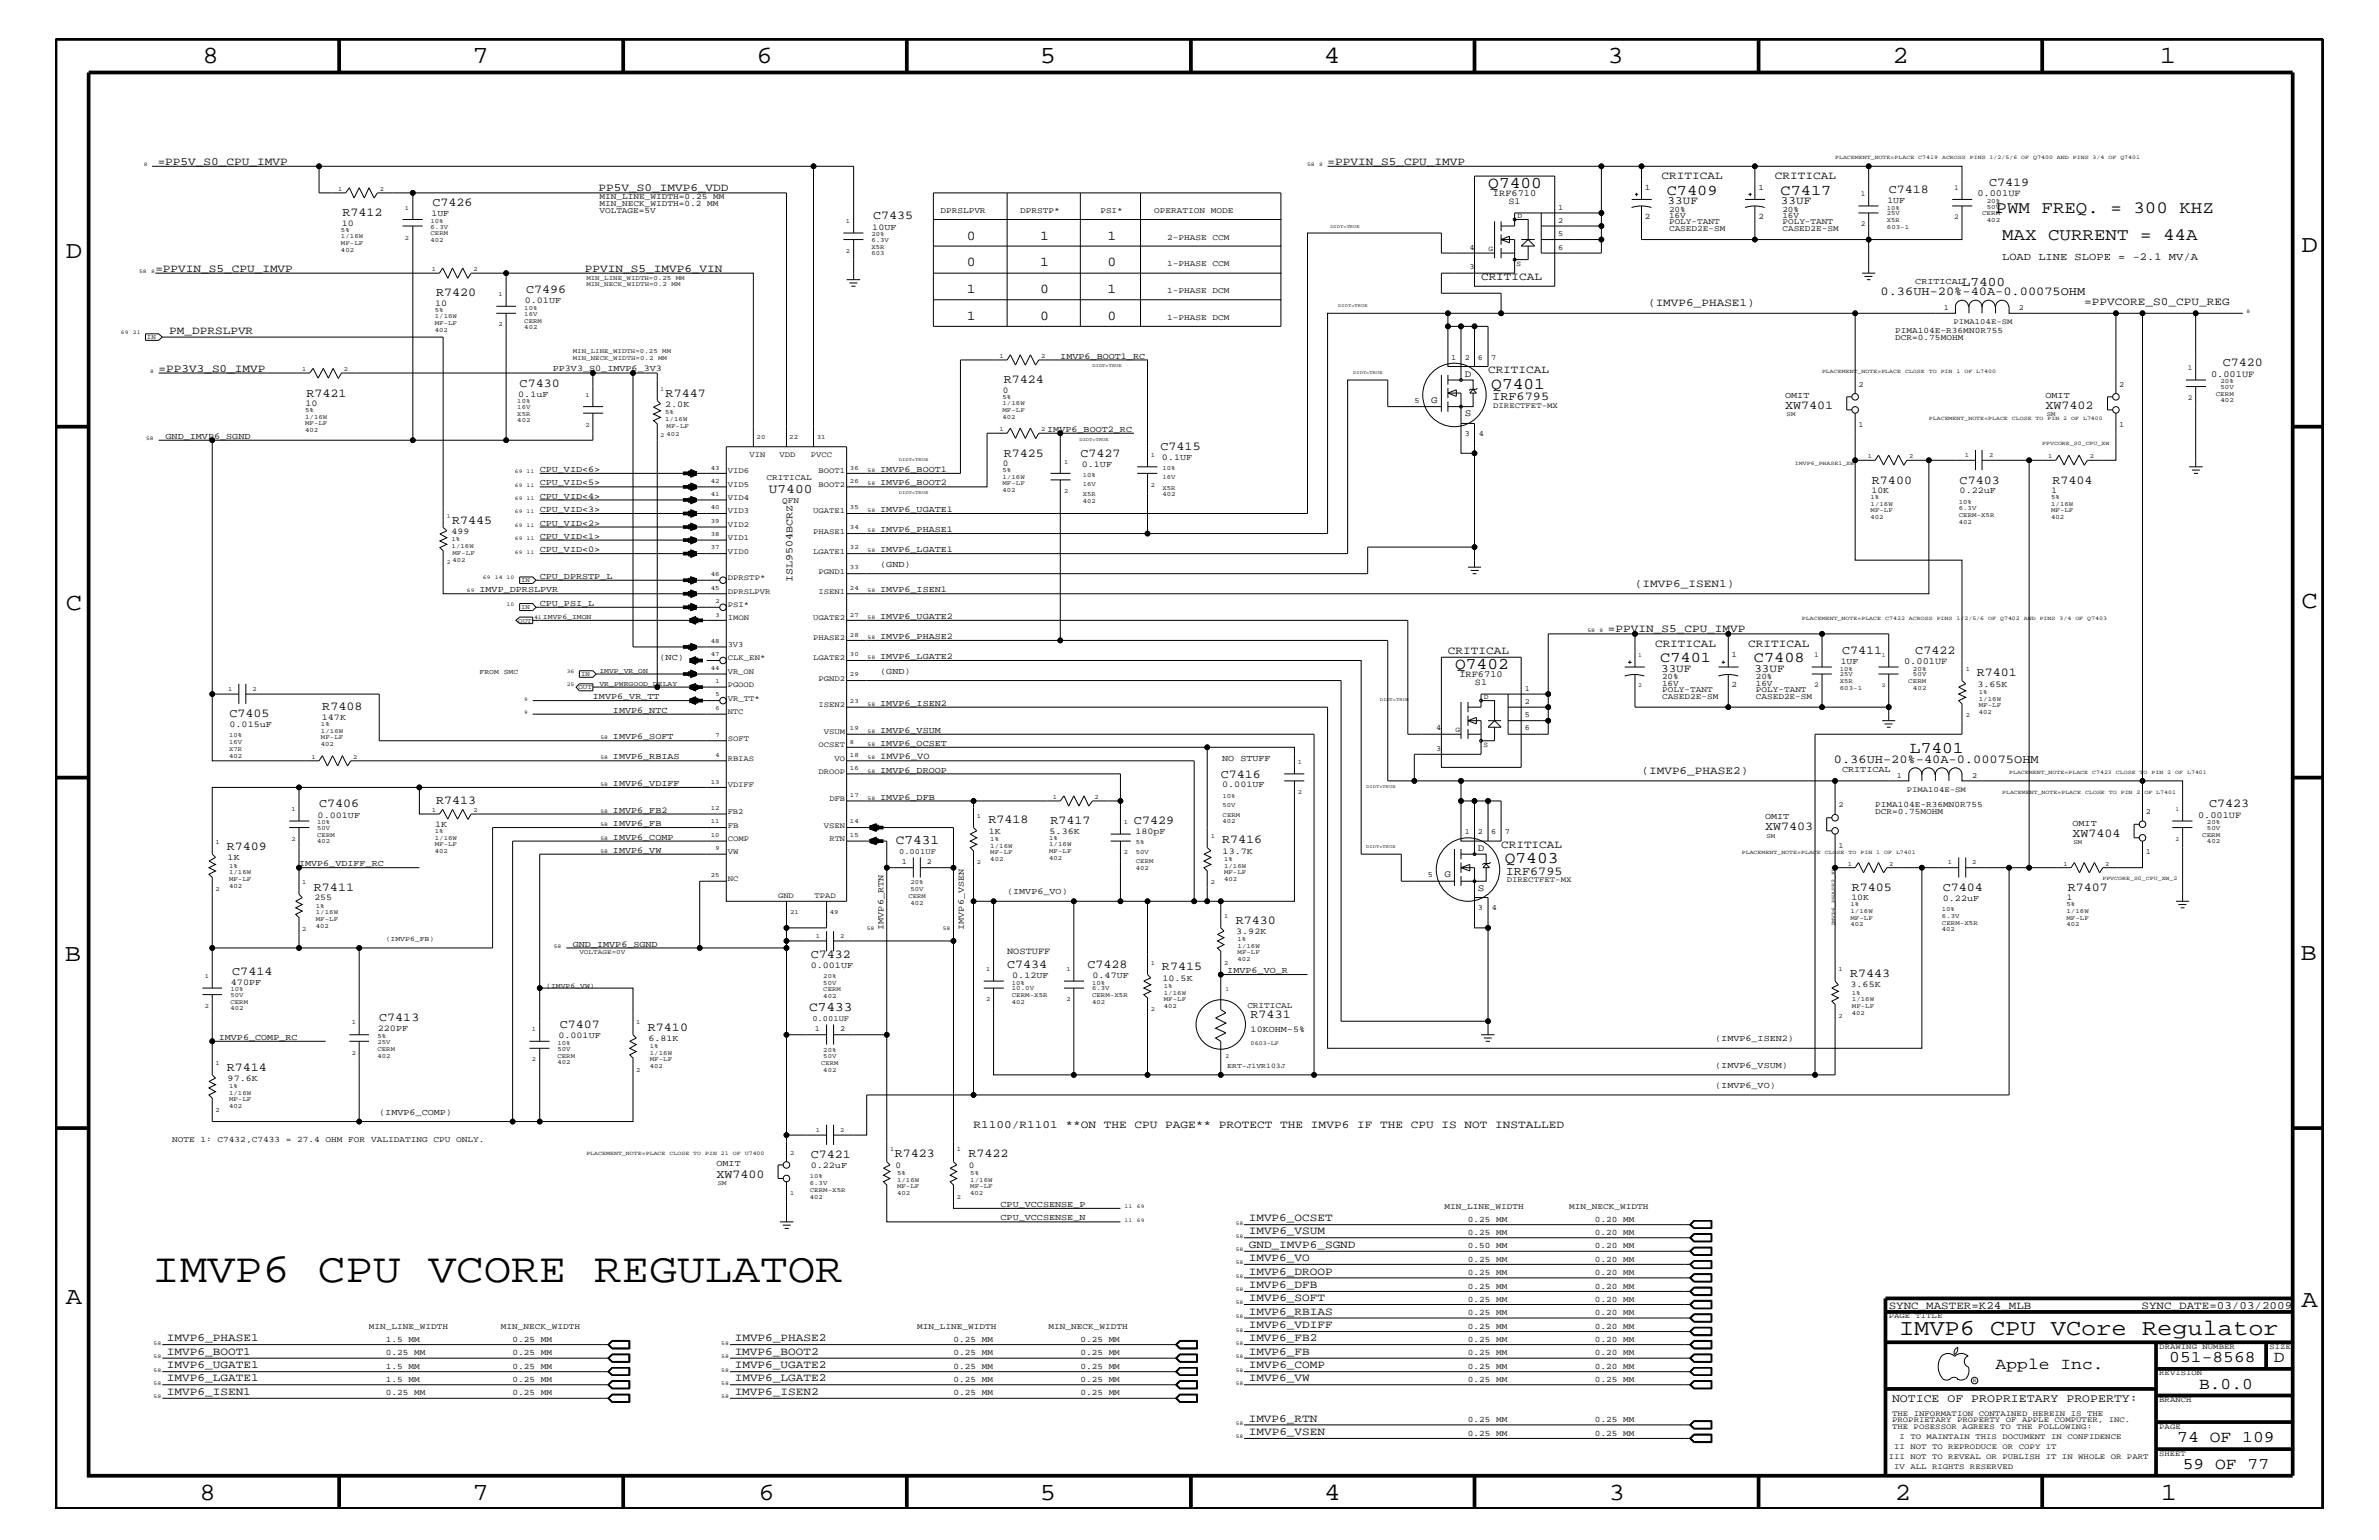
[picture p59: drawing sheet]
<svg xmlns="http://www.w3.org/2000/svg" width="432mm" height="279mm" viewBox="0 0 432 279" stroke-linecap="round" stroke-linejoin="round" font-family="sans-serif">
<defs><g id="words">
<text font-size="7.5" x="27.6" y="232.6">IMVP6 CPU VCORE REGULATOR</text>
<g font-size="4.5">
<text x="36.7" y="11.5">8</text>
<text x="85.8" y="11.5">7</text>
<text x="137.3" y="11.5">6</text>
<text x="188.7" y="11.5">5</text>
<text x="240.3" y="11.5">4</text>
<text x="291.8" y="11.5">3</text>
<text x="343.5" y="11.5">2</text>
<text x="392" y="11.5">1</text>
<text x="11.9" y="46.8">D</text>
<text x="417.7" y="45.7">D</text>
<text x="11.9" y="110.6">C</text>
<text x="417.7" y="110.3">C</text>
<text x="11.8" y="174.3">B</text>
<text x="417.6" y="174.2">B</text>
<text x="11.9" y="236.7">A</text>
<text x="417.7" y="237.1">A</text>
<text x="36.2" y="272.1">8</text>
<text x="85.8" y="272.1">7</text>
<text x="137.7" y="272.1">6</text>
<text x="188.7" y="272.1">5</text>
<text x="240.4" y="272.1">4</text>
<text x="292" y="272.1">3</text>
<text x="343.9" y="272.1">2</text>
<text x="392.2" y="272.1">1</text>
</g>
<text font-size="4.1" x="344.7" y="242.3">IMVP6 CPU VCore Regulator</text>
<g font-size="3.1">
<text x="362.2" y="38.6">PWM FREQ. = 300 KHZ</text>
<text x="363.4" y="43.5">MAX CURRENT = 44A</text>
</g>
<g font-size="3">
<text x="270.1" y="34.1">Q7400</text>
<text x="270.7" y="70.6">Q7401</text>
<text x="264.1" y="121.4">Q7402</text>
<text x="346.7" y="136.7">L7401</text>
<text x="273.1" y="156.7">Q7403</text>
<text x="362.2" y="248.4">Apple Inc.</text>
<text x="393.7" y="247.1">051-8568</text>
<text x="399.2" y="252">B.0.0</text>
<text x="412.7" y="247.1">D</text>
<text x="395.2" y="261.6">74 OF 109</text>
<text x="396.2" y="266.6">59 OF 77</text>
</g>
<g font-size="2.7">
<text x="302.5" y="35.3">C7409</text>
<text x="323.2" y="35.3">C7417</text>
<text x="301.3" y="120.2">C7401</text>
<text x="318.3" y="120.2">C7408</text>
</g>
<g font-size="2.5">
<text x="175.5" y="43.5">0</text>
<text x="188.8" y="43.5">1</text>
<text x="201" y="43.5">1</text>
<text x="175.5" y="48.3">0</text>
<text x="175.5" y="53.2">1</text>
<text x="188.8" y="53.2">0</text>
<text x="188.8" y="48.3">1</text>
<text x="201" y="48.3">0</text>
<text x="201" y="53.2">1</text>
<text x="175.5" y="58">1</text>
<text x="188.8" y="58">0</text>
<text x="201" y="58">0</text>
</g>
<g font-size="2.4">
<text x="356.1" y="51.8">L7400</text>
<text x="139.6" y="89.5">U7400</text>
<text x="162.6" y="153.2">C7431</text>
<text x="146.9" y="183.5">C7433</text>
</g>
<g font-size="2.2">
<text x="342.8" y="35">C7418</text>
<text x="361" y="33.7">C7419</text>
<text x="62.1" y="39.2">R7412</text>
<text x="78.5" y="37.4">C7426</text>
<text x="158.5" y="39.8">C7435</text>
<text x="79.2" y="53.8">R7420</text>
<text x="95.5" y="53.2">C7496</text>
<text x="341.3" y="53.5">0.36UH-20%-40A-0.00075OHM</text>
<text x="55.6" y="72">R7421</text>
<text x="94.3" y="70.1">C7430</text>
<text x="120.8" y="72">R7447</text>
<text x="182.2" y="69.5">R7424</text>
<text x="403.4" y="66.5">C7420</text>
<text x="270.8" y="72.6">IRF6795</text>
<text x="324" y="74.3">XW7401</text>
<text x="371.3" y="74.3">XW7402</text>
<text x="182.2" y="82.8">R7425</text>
<text x="196.1" y="82.8">C7427</text>
<text x="210.7" y="81.6">C7415</text>
<text x="339.8" y="87.7">R7400</text>
<text x="355.7" y="87.7">C7403</text>
<text x="372.5" y="87.7">R7404</text>
<text x="82" y="95">R7445</text>
<text x="334.3" y="118.6">C7411</text>
<text x="347.6" y="118.6">C7422</text>
<text x="358.8" y="122.7">R7401</text>
<text x="41.7" y="130.2">C7405</text>
<text x="58.5" y="128.9">R7408</text>
<text x="221.6" y="141.1">C7416</text>
<text x="332.9" y="138.4">0.36UH-20%-40A-0.00075OHM</text>
<text x="57.9" y="146.5">C7406</text>
<text x="79.2" y="145.9">R7413</text>
<text x="179.4" y="149.4">R7418</text>
<text x="190.7" y="149.5">R7417</text>
<text x="205.8" y="149.5">C7429</text>
<text x="401" y="146.5">C7423</text>
<text x="41.1" y="154.3">R7409</text>
<text x="221.8" y="153">R7416</text>
<text x="320.4" y="150.7">XW7403</text>
<text x="376.2" y="151.8">XW7404</text>
<text x="57" y="161.6">R7411</text>
<text x="273.3" y="158.7">IRF6795</text>
<text x="336.1" y="161.7">R7405</text>
<text x="352.6" y="161.7">C7404</text>
<text x="375.3" y="161.7">R7407</text>
<text x="224.3" y="167.6">R7430</text>
<text x="147.2" y="173.8">C7432</text>
<text x="42.2" y="176.8">C7414</text>
<text x="182.8" y="175.6">C7434</text>
<text x="197.4" y="175.6">C7428</text>
<text x="210.9" y="176.1">R7415</text>
<text x="335.8" y="177.3">R7443</text>
<text x="68.8" y="185.3">C7413</text>
<text x="227" y="184.7">R7431</text>
<text x="101.6" y="186.5">C7407</text>
<text x="117.6" y="187">R7410</text>
<text x="41.1" y="194.3">R7414</text>
<text x="130" y="213.6">XW7400</text>
<text x="147.2" y="210.2">C7421</text>
<text x="162.4" y="210">R7423</text>
<text x="175.8" y="210">R7422</text>
</g>
<text font-size="2.1" x="343.4" y="254.4">NOTICE OF PROPRIETARY PROPERTY:</text>
<g font-size="2">
<text x="28.6" y="29.9">=PP5V_S0_CPU_IMVP</text>
<text x="241" y="29.9">=PPVIN_S5_CPU_IMVP</text>
<text x="108.6" y="34.7">PP5V_S0_IMVP6_VDD</text>
<text x="301.6" y="32.5">CRITICAL</text>
<text x="322.2" y="32.5">CRITICAL</text>
<text x="302.7" y="37">33UF</text>
<text x="323.3" y="37">33UF</text>
<text x="28.2" y="49.3">=PPVIN_S5_CPU_IMVP</text>
<text x="106.2" y="49.3">PPVIN_S5_IMVP6_VIN</text>
<text x="268.8" y="50.7">CRITICAL</text>
<text x="299.1" y="55.6">(IMVP6_PHASE1)</text>
<text x="378.3" y="55.3">=PPVCORE_S0_CPU_REG</text>
<text x="30.7" y="60.6">PM_DPRSLPVR</text>
<text x="28.8" y="67.5">=PP3V3_S0_IMVP</text>
<text x="270.1" y="67.7">CRITICAL</text>
<text x="296.8" y="106.5">(IMVP6_ISEN1)</text>
<text x="262.8" y="118.6">CRITICAL</text>
<text x="291.8" y="114.8">=PPVIN_S5_CPU_IMVP</text>
<text x="300.4" y="117.4">CRITICAL</text>
<text x="317.3" y="117.4">CRITICAL</text>
<text x="301.5" y="121.9">33UF</text>
<text x="318.4" y="121.9">33UF</text>
<text x="297.9" y="140.4">(IMVP6_PHASE2)</text>
<text x="272.5" y="153.8">CRITICAL</text>
<text x="176.7" y="204.7">R1100/R1101 **ON THE CPU PAGE** PROTECT THE IMVP6 IF THE CPU IS NOT INSTALLED</text>
<text x="226.7" y="221.5">IMVP6_OCSET</text>
<text x="226.7" y="226.4">GND_IMVP6_SGND</text>
<text x="226.7" y="224">IMVP6_VSUM</text>
<text x="226.7" y="228.8">IMVP6_VO</text>
<text x="226.7" y="233.7">IMVP6_DFB</text>
<text x="226.7" y="231.3">IMVP6_DROOP</text>
<text x="226.7" y="238.5">IMVP6_RBIAS</text>
<text x="226.7" y="236.1">IMVP6_SOFT</text>
<text x="342.8" y="237.4">SYNC_MASTER=K24_MLB</text>
<text x="388.7" y="237.4">SYNC_DATE=03/03/2009</text>
<text x="30.3" y="243.4">IMVP6_PHASE1</text>
<text x="30.3" y="245.8">IMVP6_BOOT1</text>
<text x="133.3" y="243.4">IMVP6_PHASE2</text>
<text x="133.3" y="245.8">IMVP6_BOOT2</text>
<text x="226.7" y="243.4">IMVP6_FB2</text>
<text x="226.7" y="240.9">IMVP6_VDIFF</text>
<text x="226.7" y="245.8">IMVP6_FB</text>
<text x="30.3" y="248.2">IMVP6_UGATE1</text>
<text x="30.3" y="250.6">IMVP6_LGATE1</text>
<text x="133.3" y="250.6">IMVP6_LGATE2</text>
<text x="133.3" y="248.2">IMVP6_UGATE2</text>
<text x="226.7" y="250.6">IMVP6_VW</text>
<text x="226.7" y="248.2">IMVP6_COMP</text>
<text x="30.3" y="253.1">IMVP6_ISEN1</text>
<text x="133.3" y="253.1">IMVP6_ISEN2</text>
<text x="226.7" y="257.9">IMVP6_RTN</text>
<text x="226.7" y="260.4">IMVP6_VSEN</text>
</g>
<g font-size="1.9">
<text x="363.4" y="47.1">LOAD LINE SLOPE = -2.1 MV/A</text>
<text x="143.8" y="105.6" transform="rotate(-90 143.8 105.6)">ISL9504BCRZ</text>
</g>
<g font-size="1.8">
<text x="265.9" y="68.4">D</text>
<text x="259.8" y="73.2">G</text>
<text x="265.9" y="75.6">S</text>
<text x="268.2" y="154.4">D</text>
<text x="262.2" y="159.2">G</text>
<text x="268.2" y="161.7">S</text>
</g>
<g font-size="1.7">
<text x="271" y="35.6">IRF6710</text>
<text x="358.9" y="35.6">0.001UF</text>
<text x="273.8" y="37">S1</text>
<text x="401.3" y="68.4">0.001UF</text>
<text x="264.9" y="122.9">IRF6710</text>
<text x="267.7" y="124.3">S1</text>
<text x="345.6" y="120.4">0.001UF</text>
<text x="159.8" y="137.8">IMVP6_VO</text>
<text x="398.9" y="148.4">0.001UF</text>
<text x="182.8" y="173.2">NOSTUFF</text>
</g>
<g font-size="1.6">
<text x="62.1" y="40.9">10</text>
<text x="78.3" y="39.2">1UF</text>
<text x="158.3" y="41.7">10UF</text>
<text x="342.6" y="36.8">1UF</text>
<text x="347.6" y="51.6">CRITICAL</text>
<text x="79" y="55.5">10</text>
<text x="95.2" y="55">0.01UF</text>
<text x="192.4" y="65.1">IMVP6_BOOT1_RC</text>
<text x="94.1" y="72">0.1uF</text>
<text x="100.3" y="67.3">PP3V3_S0_IMVP6_3V3</text>
<text x="182" y="71.2">0</text>
<text x="55.5" y="73.7">10</text>
<text x="120.7" y="73.8">2.0K</text>
<text x="324" y="72.2">OMIT</text>
<text x="371.3" y="72.2">OMIT</text>
<text x="30.1" y="79.6">GND_IMVP6_SGND</text>
<text x="190.1" y="78.3">IMVP6_BOOT2_RC</text>
<text x="210.9" y="83.5">0.1UF</text>
<text x="98" y="85.6">CPU_VID&lt;6&gt;</text>
<text x="98" y="88.1">CPU_VID&lt;5&gt;</text>
<text x="159.8" y="85.6">IMVP6_BOOT1</text>
<text x="159.8" y="88.1">IMVP6_BOOT2</text>
<text x="182" y="84.5">0</text>
<text x="196.3" y="84.7">0.1UF</text>
<text x="339.7" y="89.4">10K</text>
<text x="355.7" y="89.5">0.22uF</text>
<text x="372.4" y="89.4">1</text>
<text x="98" y="90.5">CPU_VID&lt;4&gt;</text>
<text x="98" y="95.4">CPU_VID&lt;2&gt;</text>
<text x="98" y="92.9">CPU_VID&lt;3&gt;</text>
<text x="159.8" y="92.9">IMVP6_UGATE1</text>
<text x="82" y="96.8">499</text>
<text x="98" y="100.2">CPU_VID&lt;0&gt;</text>
<text x="98" y="97.7">CPU_VID&lt;1&gt;</text>
<text x="159.8" y="96.5">IMVP6_PHASE1</text>
<text x="159.8" y="100.2">IMVP6_LGATE1</text>
<text x="87" y="107.5">IMVP_DPRSLPVR</text>
<text x="98" y="105">CPU_DPRSTP_L</text>
<text x="159.8" y="102.9">(GND)</text>
<text x="159.8" y="107.5">IMVP6_ISEN1</text>
<text x="98" y="109.9">CPU_PSI_L</text>
<text x="159.8" y="112.3">IMVP6_UGATE2</text>
<text x="119.7" y="119.8">(NC)</text>
<text x="159.8" y="119.6">IMVP6_LGATE2</text>
<text x="159.8" y="115.9">IMVP6_PHASE2</text>
<text x="159.8" y="122.3">(GND)</text>
<text x="334.1" y="120.4">1UF</text>
<text x="358.9" y="124.6">3.65K</text>
<text x="41.7" y="131.9">0.015uF</text>
<text x="58.4" y="130.7">147K</text>
<text x="107.6" y="126.9">IMVP6_VR_TT</text>
<text x="111.3" y="129.3">IMVP6_NTC</text>
<text x="159.8" y="128">IMVP6_ISEN2</text>
<text x="111.3" y="134.1">IMVP6_SOFT</text>
<text x="111.3" y="137.8">IMVP6_RBIAS</text>
<text x="159.8" y="133">IMVP6_VSUM</text>
<text x="159.8" y="135.3">IMVP6_OCSET</text>
<text x="111.3" y="142.6">IMVP6_VDIFF</text>
<text x="159.8" y="140.2">IMVP6_DROOP</text>
<text x="221.8" y="138.1">NO STUFF</text>
<text x="221.8" y="142.9">0.001UF</text>
<text x="334.3" y="140.1">CRITICAL</text>
<text x="57.7" y="148.4">0.001UF</text>
<text x="111.3" y="147.5">IMVP6_FB2</text>
<text x="111.3" y="149.9">IMVP6_FB</text>
<text x="159.8" y="145.1">IMVP6_DFB</text>
<text x="320.4" y="148.5">OMIT</text>
<text x="376.2" y="149.8">OMIT</text>
<text x="79" y="150.1">1K</text>
<text x="111.3" y="152.3">IMVP6_COMP</text>
<text x="111.3" y="154.7">IMVP6_VW</text>
<text x="179.5" y="151.2">1K</text>
<text x="190.5" y="151.2">5.36K</text>
<text x="206.1" y="151.3">180pF</text>
<text x="221.9" y="154.9">13.7K</text>
<text x="41.3" y="156.1">1K</text>
<text x="54.3" y="157.2">IMVP6_VDIFF_RC</text>
<text x="57.1" y="163.4">255</text>
<text x="182.8" y="162.2">(IMVP6_VO)</text>
<text x="336" y="163.4">10K</text>
<text x="352.6" y="163.5">0.22uF</text>
<text x="375.2" y="163.4">1</text>
<text x="104" y="171.7">GND_IMVP6_SGND</text>
<text x="160.4" y="168.7" transform="rotate(-90 160.4 168.7)">IMVP6_RTN</text>
<text x="174.9" y="168.7" transform="rotate(-90 174.9 168.7)">IMVP6_VSEN</text>
<text x="224.4" y="169.4">3.92K</text>
<text x="41.9" y="178.7">470PF</text>
<text x="147.2" y="175.6">0.001UF</text>
<text x="183.7" y="177.4">0.12UF</text>
<text x="198.3" y="177.4">0.47UF</text>
<text x="211" y="177.9">10.5K</text>
<text x="222.8" y="176.6">IMVP6_VO_R</text>
<text x="335.9" y="179.1">3.65K</text>
<text x="39.7" y="188.7">IMVP6_COMP_RC</text>
<text x="68.6" y="187.1">220PF</text>
<text x="101.3" y="188.3">0.001UF</text>
<text x="117.7" y="188.8">6.81K</text>
<text x="227" y="187.2">10KOHM-5%</text>
<text x="311.3" y="188.9">(IMVP6_ISEN2)</text>
<text x="41.3" y="196.1">97.6K</text>
<text x="311.3" y="193.7">(IMVP6_VSUM)</text>
<text x="311.3" y="197.4">(IMVP6_VO)</text>
<text x="68.8" y="202.3">(IMVP6_COMP)</text>
<text x="130" y="211.6">OMIT</text>
<text x="147.2" y="211.9">0.22uF</text>
<text x="162.6" y="211.9">0</text>
<text x="175.9" y="211.9">0</text>
<text x="181.6" y="221.4">CPU_VCCSENSE_N</text>
<text x="181.6" y="219">CPU_VCCSENSE_P</text>
</g>
<g font-size="1.5">
<text x="298.5" y="34.4">1</text>
<text x="319.2" y="34.4">1</text>
<text x="108.8" y="36.2">MIN_LINE_WIDTH=0.25 MM</text>
<text x="108.8" y="38.6">VOLTAGE=5V</text>
<text x="108.8" y="37.4">MIN_NECK_WIDTH=0.2 MM</text>
<text x="170.7" y="38.6">DPRSLPVR</text>
<text x="185.2" y="38.6">DPRSTP*</text>
<text x="199.7" y="38.6">PSI*</text>
<text x="209.5" y="38.6">OPERATION MODE</text>
<text x="298.5" y="39.8">2</text>
<text x="302.9" y="39.6">16V</text>
<text x="302.9" y="38.4">20%</text>
<text x="302.9" y="40.7">POLY-TANT</text>
<text x="302.9" y="41.9">CASED2E-SM</text>
<text x="319.2" y="39.8">2</text>
<text x="323.5" y="41.9">CASED2E-SM</text>
<text x="323.5" y="40.7">POLY-TANT</text>
<text x="323.5" y="38.4">20%</text>
<text x="323.5" y="39.6">16V</text>
<text x="211.8" y="43.5">2-PHASE CCM</text>
<text x="211.8" y="53.2">1-PHASE DCM</text>
<text x="211.8" y="48.3">1-PHASE CCM</text>
<text x="211.8" y="58">1-PHASE DCM</text>
<text x="344" y="61.7">DCR=0.75MOHM</text>
<text x="344" y="60.4">PIMA104E-R36MN0R755</text>
<text x="139.1" y="87.1">CRITICAL</text>
<text x="142" y="91.3">QFN</text>
<text x="314.3" y="119.2">1</text>
<text x="301.7" y="125.5">POLY-TANT</text>
<text x="301.7" y="123.2">20%</text>
<text x="301.7" y="124.4">16V</text>
<text x="314.3" y="124.7">2</text>
<text x="318.7" y="125.5">POLY-TANT</text>
<text x="318.7" y="124.4">16V</text>
<text x="318.7" y="123.2">20%</text>
<text x="301.7" y="126.8">CASED2E-SM</text>
<text x="318.7" y="126.8">CASED2E-SM</text>
<text x="340.4" y="147.7">DCR=0.75MOHM</text>
<text x="340.4" y="146.5">PIMA104E-R36MN0R755</text>
<text x="226.4" y="182.9">CRITICAL</text>
<text x="31.2" y="207.1">NOTE 1: C7432,C7433 = 27.4 OHM FOR VALIDATING CPU ONLY.</text>
<text x="262.2" y="219.4">MIN_LINE_WIDTH</text>
<text x="266.4" y="221.7">0.25 MM</text>
<text x="284.8" y="219.4">MIN_NECK_WIDTH</text>
<text x="289.5" y="221.7">0.20 MM</text>
<text x="266.4" y="226.5">0.50 MM</text>
<text x="266.4" y="224.1">0.25 MM</text>
<text x="289.5" y="226.5">0.20 MM</text>
<text x="289.5" y="224.1">0.20 MM</text>
<text x="266.4" y="229">0.25 MM</text>
<text x="266.4" y="233.8">0.25 MM</text>
<text x="266.4" y="231.3">0.25 MM</text>
<text x="289.5" y="229">0.20 MM</text>
<text x="289.5" y="231.3">0.20 MM</text>
<text x="289.5" y="233.8">0.20 MM</text>
<text x="266.4" y="238.6">0.25 MM</text>
<text x="266.4" y="236.2">0.25 MM</text>
<text x="289.5" y="238.6">0.20 MM</text>
<text x="289.5" y="236.2">0.20 MM</text>
<text x="67" y="241.2">MIN_LINE_WIDTH</text>
<text x="70" y="243.5">1.5 MM</text>
<text x="70" y="245.9">0.25 MM</text>
<text x="90.9" y="241.2">MIN_NECK_WIDTH</text>
<text x="93" y="245.9">0.25 MM</text>
<text x="93" y="243.5">0.25 MM</text>
<text x="166.5" y="241.2">MIN_LINE_WIDTH</text>
<text x="173.1" y="243.5">0.25 MM</text>
<text x="173.1" y="245.9">0.25 MM</text>
<text x="190.3" y="241.2">MIN_NECK_WIDTH</text>
<text x="196.1" y="243.5">0.25 MM</text>
<text x="196.1" y="245.9">0.25 MM</text>
<text x="266.4" y="243.5">0.25 MM</text>
<text x="266.4" y="241.1">0.25 MM</text>
<text x="266.4" y="245.9">0.25 MM</text>
<text x="289.5" y="243.5">0.20 MM</text>
<text x="289.5" y="241.1">0.20 MM</text>
<text x="289.5" y="245.9">0.20 MM</text>
<text x="70" y="248.4">1.5 MM</text>
<text x="70" y="250.7">1.5 MM</text>
<text x="93" y="248.4">0.25 MM</text>
<text x="93" y="250.7">0.25 MM</text>
<text x="173.1" y="250.7">0.25 MM</text>
<text x="173.1" y="248.4">0.25 MM</text>
<text x="196.1" y="250.7">0.25 MM</text>
<text x="196.1" y="248.4">0.25 MM</text>
<text x="266.4" y="250.7">0.25 MM</text>
<text x="266.4" y="248.4">0.25 MM</text>
<text x="289.5" y="250.7">0.25 MM</text>
<text x="289.5" y="248.4">0.20 MM</text>
<text x="70" y="253.2">0.25 MM</text>
<text x="93" y="253.2">0.25 MM</text>
<text x="173.1" y="253.2">0.25 MM</text>
<text x="196.1" y="253.2">0.25 MM</text>
<text x="266.4" y="260.5">0.25 MM</text>
<text x="266.4" y="258">0.25 MM</text>
<text x="289.5" y="260.5">0.25 MM</text>
<text x="289.5" y="258">0.25 MM</text>
</g>
<g font-size="1.4">
<text x="337.7" y="35.6">1</text>
<text x="354.7" y="34.4">1</text>
<text x="275.4" y="39.6">D</text>
<text x="282.8" y="40.4">2</text>
<text x="282.8" y="38">1</text>
<text x="337.7" y="41">2</text>
<text x="354.7" y="39.8">2</text>
<text x="266.7" y="45.3">4</text>
<text x="270.2" y="45.5">G</text>
<text x="282.8" y="42.9">5</text>
<text x="282.8" y="45.3">6</text>
<text x="266.7" y="48.9">3</text>
<text x="275.3" y="48.3">S</text>
<text x="352.8" y="56.2">1</text>
<text x="354.5" y="58.7">PIMA104E-SM</text>
<text x="366.4" y="56.2">2</text>
<text x="263.4" y="65.3">1</text>
<text x="265.9" y="65.3">2</text>
<text x="268.2" y="65.3">6</text>
<text x="270.7" y="65.3">7</text>
<text x="337.3" y="70.1">2</text>
<text x="384.6" y="70.1">2</text>
<text x="397.1" y="67.1">1</text>
<text x="256.7" y="73.2">5</text>
<text x="271" y="74">DIRECTFET-MX</text>
<text x="337.3" y="77.4">1</text>
<text x="384.6" y="77.4">1</text>
<text x="397.1" y="72.6">2</text>
<text x="136.1" y="82.8">VIN</text>
<text x="141.5" y="82.8">VDD</text>
<text x="147.2" y="82.8">PVCC</text>
<text x="265.9" y="79">3</text>
<text x="268.4" y="79">4</text>
<text x="132.1" y="88.3">VID5</text>
<text x="132.1" y="85.9">VID6</text>
<text x="148.6" y="85.9">BOOT1</text>
<text x="148.6" y="88.3">BOOT2</text>
<text x="132.1" y="93.2">VID3</text>
<text x="132.1" y="95.6">VID2</text>
<text x="132.1" y="90.7">VID4</text>
<text x="147.6" y="93.2">UGATE1</text>
<text x="132.1" y="100.4">VID0</text>
<text x="132.1" y="98">VID1</text>
<text x="147.6" y="100.4">LGATE1</text>
<text x="147.6" y="96.8">PHASE1</text>
<text x="132.1" y="105.3">DPRSTP*</text>
<text x="132.1" y="107.7">DPRSLPVR</text>
<text x="148.6" y="107.7">ISEN1</text>
<text x="148.6" y="104.1">PGND1</text>
<text x="132.1" y="110.2">PSI*</text>
<text x="132.1" y="112.6">IMON</text>
<text x="147.6" y="112.6">UGATE2</text>
<text x="132.1" y="117.4">3V3</text>
<text x="132.1" y="119.8">CLK_EN*</text>
<text x="147.6" y="119.8">LGATE2</text>
<text x="147.6" y="116.2">PHASE2</text>
<text x="329.3" y="119.2">1</text>
<text x="132.1" y="122.3">VR_ON</text>
<text x="132.1" y="124.7">PGOOD</text>
<text x="148.6" y="123.5">PGND2</text>
<text x="276.8" y="125.3">1</text>
<text x="329.3" y="124.7">2</text>
<text x="132.1" y="127.1">VR_TT*</text>
<text x="132.1" y="129.6">NTC</text>
<text x="148.6" y="128.3">ISEN2</text>
<text x="269.3" y="126.9">D</text>
<text x="276.8" y="127.7">2</text>
<text x="276.8" y="130.2">5</text>
<text x="132.1" y="134.4">SOFT</text>
<text x="148.6" y="135.6">OCSET</text>
<text x="149.5" y="133.2">VSUM</text>
<text x="260.7" y="136.2">3</text>
<text x="260.7" y="132.5">4</text>
<text x="264.2" y="132.8">G</text>
<text x="269.2" y="135.6">S</text>
<text x="276.8" y="132.5">6</text>
<text x="132.1" y="138">RBIAS</text>
<text x="132.1" y="142.9">VDIFF</text>
<text x="148.6" y="140.4">DROOP</text>
<text x="151.5" y="138">VO</text>
<text x="344.3" y="141.1">1</text>
<text x="346.1" y="143.6">PIMA104E-SM</text>
<text x="358" y="141.1">2</text>
<text x="132.1" y="147.7">FB2</text>
<text x="150.5" y="145.3">DFB</text>
<text x="333.7" y="146.5">2</text>
<text x="389.5" y="147.7">2</text>
<text x="132.1" y="155">VW</text>
<text x="132.1" y="152.6">COMP</text>
<text x="132.1" y="150.1">FB</text>
<text x="149.5" y="150.1">VSEN</text>
<text x="150.5" y="152.6">RTN</text>
<text x="163.2" y="155">0.001UF</text>
<text x="265.9" y="151.3">1</text>
<text x="268.2" y="151.3">2</text>
<text x="270.7" y="151.3">6</text>
<text x="273.1" y="151.3">7</text>
<text x="333.7" y="153.8">1</text>
<text x="389.5" y="155">1</text>
<text x="132.1" y="159.9">NC</text>
<text x="163.7" y="156.8">1</text>
<text x="168.2" y="156.8">2</text>
<text x="259.2" y="159.2">5</text>
<text x="273.5" y="160">DIRECTFET-MX</text>
<text x="141.2" y="162.8">GND</text>
<text x="147.8" y="162.8">TPAD</text>
<text x="268.2" y="165">3</text>
<text x="270.8" y="165">4</text>
<text x="147.4" y="185.3">0.001UF</text>
<text x="147.9" y="187.1">1</text>
<text x="152.5" y="187.1">2</text>
<text x="342.8" y="239.2">PAGE TITLE</text>
<text x="391.9" y="244.7">DRAWING NUMBER</text>
<text x="411.9" y="244.7">SIZE</text>
<text x="391.9" y="249.5">REVISION</text>
<text x="343.4" y="256.8">THE INFORMATION CONTAINED HEREIN IS THE</text>
<text x="391.9" y="254.4">BRANCH</text>
<text x="343.4" y="259.3">THE POSESSOR AGREES TO THE FOLLOWING:</text>
<text x="343.4" y="258">PROPRIETARY PROPERTY OF APPLE COMPUTER, INC.</text>
<text x="343.8" y="262.9">II NOT TO REPRODUCE OR COPY IT</text>
<text x="344.8" y="261.1">I TO MAINTAIN THIS DOCUMENT IN CONFIDENCE</text>
<text x="391.9" y="259.3">PAGE</text>
<text x="342.8" y="264.7">III NOT TO REVEAL OR PUBLISH IT IN WHOLE OR PART</text>
<text x="343.8" y="266.6">IV ALL RIGHTS RESERVED</text>
<text x="391.9" y="264.1">SHEET</text>
</g>
<g font-size="1.3">
<text x="98.6" y="112.3">IMVP6_IMON</text>
<text x="87" y="122.3">FROM SMC</text>
<text x="108.8" y="122">IMVP_VR_ON</text>
<text x="108.8" y="124.4">VR_PWRGOOD_DELAY</text>
<text x="70" y="170.7">(IMVP6_FB)</text>
<text x="99.1" y="179.3">(IMVP6_VW)</text>
<text x="222.8" y="193.7">ERT-J1VR103J</text>
</g>
<g font-size="1.2">
<text x="61.4" y="34.7">1</text>
<text x="68.9" y="34.7">2</text>
<text x="73.5" y="38">1</text>
<text x="78.1" y="40.4">10%</text>
<text x="78.1" y="41.5">6.3V</text>
<text x="153.5" y="40.4">1</text>
<text x="342.5" y="38">10%</text>
<text x="342.5" y="39.1">25V</text>
<text x="342.5" y="40.3">X5R</text>
<text x="342.5" y="41.5">603-1</text>
<text x="359.7" y="39.1">CERM</text>
<text x="360.6" y="40.3">402</text>
<text x="360.6" y="36.8">20%</text>
<text x="360.6" y="37.9">50V</text>
<text x="61.9" y="44.4">MF-LF</text>
<text x="61.9" y="43.2">1/16W</text>
<text x="61.9" y="45.7">402</text>
<text x="61.9" y="42">5%</text>
<text x="73.5" y="43.5">2</text>
<text x="78.1" y="44">402</text>
<text x="78.1" y="42.7">CERM</text>
<text x="153.5" y="45.9">2</text>
<text x="158.2" y="45.2">X5R</text>
<text x="158.2" y="44">6.3V</text>
<text x="158.2" y="42.9">20%</text>
<text x="158.2" y="46.3">603</text>
<text x="78.4" y="49.1">1</text>
<text x="85.9" y="49.1">2</text>
<text x="90.5" y="53.8">1</text>
<text x="106.4" y="51.9">MIN_NECK_WIDTH=0.2 MM</text>
<text x="106.4" y="50.7">MIN_LINE_WIDTH=0.25 MM</text>
<text x="78.9" y="59">MF-LF</text>
<text x="78.9" y="57.8">1/16W</text>
<text x="78.9" y="56.6">5%</text>
<text x="90.5" y="59.2">2</text>
<text x="95.2" y="57.3">16V</text>
<text x="95.2" y="56.2">10%</text>
<text x="95.2" y="58.5">CERM</text>
<text x="95.2" y="59.7">402</text>
<text x="26.7" y="61.5">IN</text>
<text x="78.9" y="60.2">402</text>
<text x="104" y="65.3">MIN_NECK_WIDTH=0.2 MM</text>
<text x="104" y="64">MIN_LINE_WIDTH=0.25 MM</text>
<text x="181.4" y="64.9">1</text>
<text x="189" y="64.9">2</text>
<text x="54.9" y="67.3">1</text>
<text x="62.4" y="67.3">2</text>
<text x="106.3" y="72">1</text>
<text x="402.2" y="71.8">CERM</text>
<text x="403" y="70.6">50V</text>
<text x="403" y="69.5">20%</text>
<text x="55.4" y="74.7">5%</text>
<text x="55.4" y="77.2">MF-LF</text>
<text x="55.4" y="76">1/16W</text>
<text x="93.9" y="74.3">16V</text>
<text x="93.9" y="73.2">10%</text>
<text x="93.9" y="76.7">402</text>
<text x="93.9" y="75.5">X5R</text>
<text x="106.3" y="77.4">2</text>
<text x="120.7" y="75.1">5%</text>
<text x="120.7" y="76.3">1/16W</text>
<text x="121" y="77.7">MF-LF</text>
<text x="181.9" y="74.7">MF-LF</text>
<text x="181.9" y="76">402</text>
<text x="181.9" y="72.3">5%</text>
<text x="181.9" y="73.5">1/16W</text>
<text x="324.3" y="75.6">SM</text>
<text x="371.5" y="75.6">SM</text>
<text x="403" y="73">402</text>
<text x="55.4" y="78.3">402</text>
<text x="121" y="79">402</text>
<text x="137.3" y="79.7">20</text>
<text x="143.3" y="79.7">22</text>
<text x="148.3" y="79.7">31</text>
<text x="181.4" y="78.3">1</text>
<text x="189" y="78.3">2</text>
<text x="208.9" y="82.8">1</text>
<text x="339" y="83.1">1</text>
<text x="346.5" y="83.1">2</text>
<text x="356.6" y="82.8">1</text>
<text x="361" y="82.8">2</text>
<text x="371.8" y="83.1">1</text>
<text x="379.3" y="83.1">2</text>
<text x="129" y="87.6">42</text>
<text x="129" y="85.2">43</text>
<text x="154.3" y="85.2">36</text>
<text x="154.3" y="87.6">26</text>
<text x="181.9" y="86.9">1/16W</text>
<text x="181.9" y="88.1">MF-LF</text>
<text x="181.9" y="89.3">402</text>
<text x="181.9" y="85.6">5%</text>
<text x="193.1" y="89.5">2</text>
<text x="193.1" y="84.1">1</text>
<text x="196.5" y="88.2">16V</text>
<text x="196.5" y="86.5">10%</text>
<text x="208.9" y="88.3">2</text>
<text x="211" y="87">16V</text>
<text x="211" y="88.8">X5R</text>
<text x="211" y="85.3">10%</text>
<text x="129" y="92.4">40</text>
<text x="129" y="94.9">39</text>
<text x="129" y="90">41</text>
<text x="154.3" y="92.4">35</text>
<text x="196.5" y="91.2">402</text>
<text x="196.5" y="90">X5R</text>
<text x="211" y="90">402</text>
<text x="339.5" y="92.9">MF-LF</text>
<text x="339.5" y="94.2">402</text>
<text x="339.5" y="91.7">1/16W</text>
<text x="339.5" y="90.5">1%</text>
<text x="355.5" y="92.6">6.3V</text>
<text x="355.5" y="95">402</text>
<text x="355.5" y="93.8">CERM-X5R</text>
<text x="355.5" y="91.4">10%</text>
<text x="372.3" y="92.9">MF-LF</text>
<text x="372.3" y="91.7">1/16W</text>
<text x="372.3" y="94.2">402</text>
<text x="372.3" y="90.5">5%</text>
<text x="82" y="98.2">1%</text>
<text x="82" y="99.3">1/16W</text>
<text x="82.1" y="100.7">MF-LF</text>
<text x="129" y="97.3">38</text>
<text x="129" y="99.7">37</text>
<text x="154.3" y="99.7">32</text>
<text x="154.3" y="96">34</text>
<text x="82.1" y="102.1">402</text>
<text x="94.6" y="105.6">IN</text>
<text x="129" y="104.6">46</text>
<text x="129" y="107">45</text>
<text x="154.3" y="107">24</text>
<text x="154.3" y="103.3">33</text>
<text x="94.1" y="113">OUT</text>
<text x="94.6" y="110.5">IN</text>
<text x="129.9" y="109.4">2</text>
<text x="129.9" y="111.9">3</text>
<text x="154.3" y="111.9">27</text>
<text x="129" y="116.7">48</text>
<text x="129" y="119.1">47</text>
<text x="154.3" y="119.1">30</text>
<text x="154.3" y="115.5">28</text>
<text x="41.4" y="125.3">1</text>
<text x="45.8" y="125.3">2</text>
<text x="105" y="125.1">OUT</text>
<text x="105.5" y="122.6">IN</text>
<text x="129" y="121.5">44</text>
<text x="129.9" y="124">1</text>
<text x="154.3" y="122.7">29</text>
<text x="333.9" y="121.7">10%</text>
<text x="333.9" y="125.2">603-1</text>
<text x="333.9" y="124">X5R</text>
<text x="333.9" y="122.7">25V</text>
<text x="346.4" y="124">CERM</text>
<text x="347.2" y="121.7">20%</text>
<text x="347.2" y="122.7">50V</text>
<text x="347.2" y="125.2">402</text>
<text x="356.8" y="121.7">1</text>
<text x="359.2" y="125.9">1%</text>
<text x="58.3" y="131.7">1%</text>
<text x="129.9" y="126.4">5</text>
<text x="129.9" y="128.8">6</text>
<text x="154.3" y="127.6">23</text>
<text x="356.8" y="130.2">2</text>
<text x="359.2" y="128.3">MF-LF</text>
<text x="359.2" y="129.6">402</text>
<text x="359.2" y="127.1">1/16W</text>
<text x="41.6" y="135">16V</text>
<text x="41.6" y="133.8">10%</text>
<text x="41.6" y="137.4">402</text>
<text x="41.6" y="136.2">X7R</text>
<text x="56.6" y="137.7">1</text>
<text x="58.3" y="133">1/16W</text>
<text x="58.3" y="134.1">MF-LF</text>
<text x="58.3" y="135.3">402</text>
<text x="64.1" y="137.7">2</text>
<text x="129.9" y="137.3">4</text>
<text x="129.9" y="133.6">7</text>
<text x="154.3" y="137.3">18</text>
<text x="154.3" y="134.9">8</text>
<text x="154.3" y="132.4">19</text>
<text x="129" y="142.2">13</text>
<text x="154.3" y="139.7">16</text>
<text x="235.5" y="138.6">1</text>
<text x="52.9" y="147.1">1</text>
<text x="57.6" y="149.5">10%</text>
<text x="78.4" y="147.3">1</text>
<text x="85.9" y="147.3">2</text>
<text x="129" y="149.4">11</text>
<text x="129" y="147">12</text>
<text x="154.3" y="149.4">14</text>
<text x="154.3" y="144.6">17</text>
<text x="177.3" y="148.4">1</text>
<text x="191.1" y="144.9">1</text>
<text x="198.6" y="144.9">2</text>
<text x="204" y="149.5">1</text>
<text x="221.9" y="148.2">CERM</text>
<text x="221.9" y="149.4">402</text>
<text x="221.9" y="146.4">50V</text>
<text x="221.9" y="144.7">10%</text>
<text x="235.5" y="144">2</text>
<text x="400.6" y="149.5">20%</text>
<text x="39.1" y="153.2">1</text>
<text x="52.9" y="152.6">2</text>
<text x="57.6" y="153">402</text>
<text x="57.6" y="150.7">50V</text>
<text x="57.6" y="151.8">CERM</text>
<text x="78.9" y="151.1">1%</text>
<text x="78.9" y="152.3">1/16W</text>
<text x="78.9" y="153.5">MF-LF</text>
<text x="78.9" y="154.7">402</text>
<text x="129" y="151.8">10</text>
<text x="129.9" y="154.3">9</text>
<text x="154.3" y="151.8">15</text>
<text x="179.7" y="152.6">1%</text>
<text x="179.7" y="153.8">1/16W</text>
<text x="179.7" y="155">MF-LF</text>
<text x="190.4" y="156">402</text>
<text x="190.4" y="153.5">1/16W</text>
<text x="190.4" y="152.3">1%</text>
<text x="190.4" y="154.7">MF-LF</text>
<text x="204" y="155">2</text>
<text x="206.2" y="153.2">5%</text>
<text x="206.2" y="154.9">50V</text>
<text x="219.8" y="152">1</text>
<text x="320.6" y="152">SM</text>
<text x="376.3" y="153.2">SM</text>
<text x="399.7" y="151.8">CERM</text>
<text x="400.6" y="150.7">50V</text>
<text x="400.6" y="153">402</text>
<text x="39.1" y="161.7">2</text>
<text x="41.6" y="159.9">MF-LF</text>
<text x="41.6" y="158.6">1/16W</text>
<text x="41.6" y="157.4">1%</text>
<text x="41.6" y="161.1">402</text>
<text x="54.9" y="160.5">1</text>
<text x="129" y="159.1">25</text>
<text x="165.3" y="161.7">50V</text>
<text x="165.3" y="160.5">20%</text>
<text x="177.3" y="156.8">2</text>
<text x="179.7" y="156.2">402</text>
<text x="206.2" y="157.9">402</text>
<text x="206.2" y="156.7">CERM</text>
<text x="219.8" y="160.5">2</text>
<text x="222.2" y="157.4">1/16W</text>
<text x="222.2" y="156.2">1%</text>
<text x="222.2" y="159.9">402</text>
<text x="222.2" y="158.6">MF-LF</text>
<text x="335.4" y="157.1">1</text>
<text x="342.9" y="157.1">2</text>
<text x="353.6" y="156.8">1</text>
<text x="358" y="156.8">2</text>
<text x="374.6" y="157.1">1</text>
<text x="382.1" y="157.1">2</text>
<text x="57.3" y="167.1">MF-LF</text>
<text x="57.3" y="165.9">1/16W</text>
<text x="57.3" y="164.7">1%</text>
<text x="143.4" y="165.8">21</text>
<text x="150.6" y="165.8">49</text>
<text x="164.9" y="162.8">CERM</text>
<text x="165.3" y="164.1">402</text>
<text x="222.2" y="166.5">1</text>
<text x="335.9" y="166.9">MF-LF</text>
<text x="335.9" y="165.6">1/16W</text>
<text x="335.9" y="164.5">1%</text>
<text x="352.5" y="165.3">10%</text>
<text x="352.5" y="166.5">6.3V</text>
<text x="352.5" y="167.8">CERM-X5R</text>
<text x="375.1" y="166.9">MF-LF</text>
<text x="375.1" y="165.6">1/16W</text>
<text x="375.1" y="164.5">5%</text>
<text x="54.9" y="168.9">2</text>
<text x="57.3" y="168.3">402</text>
<text x="105.2" y="173.2">VOLTAGE=0V</text>
<text x="148.1" y="170.1">1</text>
<text x="152.5" y="170.1">2</text>
<text x="224.6" y="172">1/16W</text>
<text x="224.6" y="173.2">MF-LF</text>
<text x="224.6" y="170.7">1%</text>
<text x="335.9" y="168.1">402</text>
<text x="352.5" y="168.9">402</text>
<text x="375.1" y="168.1">402</text>
<text x="37.2" y="177.4">1</text>
<text x="41.8" y="179.9">10%</text>
<text x="149.4" y="177.4">20%</text>
<text x="149.4" y="178.7">50V</text>
<text x="149.4" y="179.9">CERM</text>
<text x="179" y="176.2">1</text>
<text x="183.6" y="178.7">10%</text>
<text x="183.6" y="179.7">10.0V</text>
<text x="193.5" y="176.2">1</text>
<text x="198.2" y="178.7">10%</text>
<text x="198.2" y="179.7">6.3V</text>
<text x="208.9" y="175">1</text>
<text x="211.2" y="179.3">1%</text>
<text x="222.2" y="175">2</text>
<text x="224.6" y="174.4">402</text>
<text x="333.7" y="176.2">1</text>
<text x="37.2" y="182.9">2</text>
<text x="41.8" y="182.1">CERM</text>
<text x="41.8" y="181">50V</text>
<text x="41.8" y="183.3">402</text>
<text x="63.8" y="185.9">1</text>
<text x="115.5" y="185.9">1</text>
<text x="149.4" y="181">402</text>
<text x="179" y="181.6">2</text>
<text x="183.6" y="181">CERM-X5R</text>
<text x="183.6" y="182.1">402</text>
<text x="193.5" y="181.6">2</text>
<text x="198.2" y="181">CERM-X5R</text>
<text x="198.2" y="182.1">402</text>
<text x="208.9" y="183.5">2</text>
<text x="211.2" y="182.9">402</text>
<text x="211.2" y="180.5">1/16W</text>
<text x="211.2" y="181.6">MF-LF</text>
<text x="333.7" y="184.7">2</text>
<text x="336.1" y="182.9">MF-LF</text>
<text x="336.1" y="184.1">402</text>
<text x="336.1" y="180.5">1%</text>
<text x="336.1" y="181.6">1/16W</text>
<text x="63.8" y="191.4">2</text>
<text x="68.5" y="188.3">5%</text>
<text x="68.5" y="189.4">25V</text>
<text x="68.5" y="191.9">402</text>
<text x="68.5" y="190.6">CERM</text>
<text x="96.5" y="187.1">1</text>
<text x="101.2" y="190.6">50V</text>
<text x="101.2" y="191.9">CERM</text>
<text x="101.2" y="189.5">10%</text>
<text x="117.9" y="191.4">1/16W</text>
<text x="117.9" y="190.2">1%</text>
<text x="149.4" y="190.8">20%</text>
<text x="149.4" y="192">50V</text>
<text x="39.1" y="193.2">1</text>
<text x="41.6" y="197.4">1%</text>
<text x="96.5" y="192.6">2</text>
<text x="101.2" y="193.1">402</text>
<text x="115.5" y="194.4">2</text>
<text x="117.9" y="192.6">MF-LF</text>
<text x="117.9" y="193.7">402</text>
<text x="149.1" y="193.2">CERM</text>
<text x="149.4" y="194.4">402</text>
<text x="39.1" y="201.7">2</text>
<text x="41.6" y="199.8">MF-LF</text>
<text x="41.6" y="198.7">1/16W</text>
<text x="41.6" y="201">402</text>
<text x="143.4" y="209.6">2</text>
<text x="148.1" y="205.3">1</text>
<text x="152.5" y="205.3">2</text>
<text x="161.5" y="208.9">1</text>
<text x="173.7" y="208.9">1</text>
<text x="130.3" y="215">SM</text>
<text x="147" y="215">6.3V</text>
<text x="147" y="213.8">10%</text>
<text x="162.8" y="215.6">MF-LF</text>
<text x="162.8" y="213.2">5%</text>
<text x="162.8" y="214.4">1/16W</text>
<text x="176.1" y="215.6">MF-LF</text>
<text x="176.1" y="214.4">1/16W</text>
<text x="176.1" y="213.2">5%</text>
<text x="143.4" y="216.9">1</text>
<text x="147" y="216.2">CERM-X5R</text>
<text x="147" y="217.5">402</text>
<text x="162.8" y="216.9">402</text>
<text x="173.7" y="217.5">2</text>
<text x="176.1" y="216.9">402</text>
<text x="9.7" y="226">2</text>
</g>
<g font-size="1.1">
<text x="119.9" y="70.9">1</text>
<text x="119.9" y="79.4">2</text>
<text x="81.1" y="93.9">1</text>
<text x="81.1" y="102.4">2</text>
<text x="297.3" y="119.2">1</text>
<text x="341.5" y="119.2">1</text>
<text x="297.3" y="124.7">2</text>
<text x="341.5" y="124.7">2</text>
<text x="394.9" y="147.1">1</text>
<text x="394.9" y="152.6">2</text>
<text x="222.4" y="179.9">1</text>
<text x="222.4" y="192">2</text>
<text x="227" y="189.5">0603-LF</text>
</g>
<g font-size="1">
<text x="333.1" y="28.9">PLACEMENT_NOTE=PLACE</text>
<text x="348.2" y="28.9">C7419</text>
<text x="352.5" y="28.9">ACROSS</text>
<text x="357.5" y="28.9">PINS</text>
<text x="361.1" y="28.9">1/2/5/6</text>
<text x="366.9" y="28.9">OF</text>
<text x="369" y="28.9">Q7400</text>
<text x="373.4" y="28.9">AND</text>
<text x="376.2" y="28.9">PINS</text>
<text x="379.8" y="28.9">3/4</text>
<text x="382.7" y="28.9">OF</text>
<text x="384.9" y="28.9">Q7401</text>
<text x="26.1" y="30.2">8</text>
<text x="237.2" y="30.2">58</text>
<text x="239.4" y="30.2">8</text>
<text x="25.2" y="49.6">58</text>
<text x="27.4" y="49.6">8</text>
<text x="407.8" y="56.8">8</text>
<text x="21.9" y="60.6">69</text>
<text x="24.1" y="60.6">21</text>
<text x="27.3" y="67.7">8</text>
<text x="330.7" y="67.7">PLACEMENT_NOTE=PLACE</text>
<text x="345.8" y="67.7">CLOSE</text>
<text x="350.1" y="67.7">TO</text>
<text x="352.2" y="67.7">PIN</text>
<text x="355.1" y="67.7">1</text>
<text x="356.5" y="67.7">OF</text>
<text x="358.7" y="67.7">L7400</text>
<text x="350.1" y="76.2">PLACEMENT_NOTE=PLACE</text>
<text x="365.2" y="76.2">CLOSE</text>
<text x="369.5" y="76.2">TO</text>
<text x="371.6" y="76.2">PIN</text>
<text x="374.5" y="76.2">2</text>
<text x="375.9" y="76.2">OF</text>
<text x="378.1" y="76.2">L7400</text>
<text x="26.5" y="79.9">58</text>
<text x="370.7" y="80.8">PPVCORE_S0_CPU_XW</text>
<text x="93.5" y="85.9">69 11</text>
<text x="93.5" y="88.3">69 11</text>
<text x="157.5" y="88.1">58</text>
<text x="157.5" y="85.6">58</text>
<text x="325.8" y="84.4">IMVP6_PHASE1_XW</text>
<text x="93.5" y="93.2">69 11</text>
<text x="93.5" y="95.6">69 11</text>
<text x="93.5" y="90.7">69 11</text>
<text x="157.5" y="92.9">58</text>
<text x="93.5" y="100.4">69 11</text>
<text x="93.5" y="98">69 11</text>
<text x="157.5" y="96.5">58</text>
<text x="157.5" y="100.2">58</text>
<text x="84.8" y="107.5">69</text>
<text x="87.6" y="105">69</text>
<text x="89.8" y="105">14 10</text>
<text x="157.5" y="107.5">58</text>
<text x="91.9" y="109.9">10</text>
<text x="96.9" y="112.3">41</text>
<text x="157.5" y="112.3">58</text>
<text x="327.1" y="112.6">PLACEMENT_NOTE=PLACE</text>
<text x="342.2" y="112.6">C7422</text>
<text x="346.5" y="112.6">ACROSS</text>
<text x="351.5" y="112.6">PINS</text>
<text x="355.1" y="112.6">1/2/5/6</text>
<text x="360.9" y="112.6">OF</text>
<text x="363" y="112.6">Q7402</text>
<text x="367.3" y="112.6">AND</text>
<text x="370.2" y="112.6">PINS</text>
<text x="373.8" y="112.6">3/4</text>
<text x="376.7" y="112.6">OF</text>
<text x="378.8" y="112.6">Q7403</text>
<text x="157.5" y="119.6">58</text>
<text x="157.5" y="115.9">58</text>
<text x="288.1" y="114.8">58</text>
<text x="290.3" y="114.8">8</text>
<text x="102.9" y="124.4">25</text>
<text x="102.9" y="122">36</text>
<text x="95.2" y="129.6">9</text>
<text x="95.2" y="127.1">9</text>
<text x="157.5" y="128">58</text>
<text x="109" y="134.1">58</text>
<text x="109" y="137.8">58</text>
<text x="157.5" y="135.3">58</text>
<text x="157.5" y="133">58</text>
<text x="157.5" y="137.8">58</text>
<text x="109" y="142.6">58</text>
<text x="157.5" y="140.2">58</text>
<text x="364.7" y="140.4">PLACEMENT_NOTE=PLACE</text>
<text x="379.7" y="140.4">C7423</text>
<text x="384" y="140.4">CLOSE</text>
<text x="388.4" y="140.4">TO</text>
<text x="390.5" y="140.4">PIN</text>
<text x="393.4" y="140.4">2</text>
<text x="394.8" y="140.4">OF</text>
<text x="397" y="140.4">L7401</text>
<text x="109" y="149.9">58</text>
<text x="109" y="147.5">58</text>
<text x="157.5" y="145.1">58</text>
<text x="363.4" y="144">PLACEMENT_NOTE=PLACE</text>
<text x="378.5" y="144">CLOSE</text>
<text x="382.8" y="144">TO</text>
<text x="384.9" y="144">PIN</text>
<text x="387.8" y="144">2</text>
<text x="389.2" y="144">OF</text>
<text x="391.4" y="144">L7401</text>
<text x="109" y="152.3">58</text>
<text x="109" y="154.7">58</text>
<text x="316.1" y="155">PLACEMENT_NOTE=PLACE</text>
<text x="331.2" y="155">CLOSE</text>
<text x="335.5" y="155">TO</text>
<text x="337.7" y="155">PIN</text>
<text x="340.5" y="155">1</text>
<text x="342" y="155">OF</text>
<text x="344.1" y="155">L7401</text>
<text x="381.6" y="159.6">PPVCORE_S0_CPU_XW_2</text>
<text x="100.5" y="172">58</text>
<text x="157.3" y="168.7">58</text>
<text x="171.1" y="168.7">58</text>
<text x="333.1" y="168.1" transform="rotate(-90 333.1 168.1)">IMVP6_PHASE2_XW</text>
<text x="106.4" y="209.6">PLACEMENT_NOTE=PLACE</text>
<text x="121.5" y="209.6">CLOSE</text>
<text x="125.8" y="209.6">TO</text>
<text x="128" y="209.6">PIN</text>
<text x="130.9" y="209.6">21</text>
<text x="133" y="209.6">OF</text>
<text x="135.2" y="209.6">U7400</text>
<text x="204.1" y="221.7">11</text>
<text x="204.1" y="219.2">11</text>
<text x="206.3" y="221.7">69</text>
<text x="206.3" y="219.2">69</text>
<text x="224.3" y="227">58</text>
<text x="224.3" y="222.2">58</text>
<text x="224.3" y="224.6">58</text>
<text x="224.3" y="229.4">58</text>
<text x="224.3" y="231.8">58</text>
<text x="224.3" y="236.7">58</text>
<text x="224.3" y="234.3">58</text>
<text x="224.3" y="239.1">58</text>
<text x="27.9" y="244">58</text>
<text x="130.9" y="244">58</text>
<text x="224.3" y="244">58</text>
<text x="224.3" y="241.6">58</text>
<text x="27.9" y="251.2">58</text>
<text x="27.9" y="248.9">58</text>
<text x="27.9" y="246.4">58</text>
<text x="130.9" y="246.4">58</text>
<text x="130.9" y="251.2">58</text>
<text x="130.9" y="248.9">58</text>
<text x="224.3" y="251.2">58</text>
<text x="224.3" y="248.9">58</text>
<text x="224.3" y="246.4">58</text>
<text x="358.1" y="250.7">R</text>
<text x="27.9" y="253.7">58</text>
<text x="130.9" y="253.7">58</text>
<text x="224.3" y="261">58</text>
<text x="224.3" y="258.5">58</text>
</g>
<g font-size=".8">
<text x="241.5" y="41.3">DIDT=TRUE</text>
<text x="242.9" y="55.7">DIDT=TRUE</text>
<text x="198.3" y="66.6">DIDT=TRUE</text>
<text x="245.6" y="67.8">DIDT=TRUE</text>
<text x="163.2" y="83.6">DIDT=TRUE</text>
<text x="195.9" y="80">DIDT=TRUE</text>
<text x="163.2" y="89.6">DIDT=TRUE</text>
<text x="250.4" y="127.2">DIDT=TRUE</text>
<text x="248" y="142.9">DIDT=TRUE</text>
<text x="248" y="153.9">DIDT=TRUE</text>
</g>
</g></defs>
<g fill="none" stroke="#000" stroke-width=".18">
<path d="M27.6 30.2h127.3v12.1M57.9 30.2v4.8h4.8l.7-.9 .9 1.8 .9-1.8 .9 1.8 .9-1.8 .9 1.8 .6-.9h6.4v4.8M73.1 39.8h3.6M74.9 35h67.8v46.1M147.7 30.2v50.9M169.4 39.8h63.1v-4.8h-63.1v24.2h26.7M182.8 35v24.2M196.1 35v24.2M207 35v24.2h-10.9M232.5 39.8v4.8h-63.1M241 30.2h49.7v8.4M267.6 31.9h14.6v20h-14.6z"/>
<path d="M274.9 39.8h2.5v3.7l1.2 1.1h-2.5l1.3-1.1M279.7 38.6v7.3h11v-2.4h-11M290.7 30.2h7.2v6M296.1 37.7a5.8 5.8 0 0 1 3.6 0M296.2 36.2h3.6M296.8 35.2h.5M297 35v.6M297.9 30.2h20.6v6M297.9 37.4v6.1h20.6M316.7 37.7a5.7 5.7 0 0 1 3.6 0M316.7 36.2h3.7M317.3 35.2h.6"/>
<path d="M317.7 35v.6M318.5 37.4v6.1h20.7v-4.9M318.5 30.2h20.7M337.3 38.6h3.7M337.3 37.4h3.7M339.2 30.2h16.9v6M339.2 30.2v7.2M354.3 36.2h3.7M354.3 37.4h3.7M356.1 37.4v6.1h-16.9v6.1M28.2 49.6h51.6l.5-1 1 1.9 .8-1.9 1 1.9 .9-1.9 .9 1.9 .6-.9h6.4v6M73.1 41h3.6"/>
<path d="M74.9 41v38.9h17v-23.1M90.1 56.8h3.5M90.1 55.6h3.5M91.9 49.6h44.8v31.5M153.1 43.5h3.6M153.1 42.3h3.6M153.7 50.7h2.4M154.2 51.3h1.4M154.5 51.9h.8M154.9 43.5v7.2M169.4 54.4h63.1v4.8h-25.5M169.4 49.6h63.1v4.8"/>
<path d="M232.5 44.6v5M262.8 56.8h-21.8v40h-32.7M262.8 56.8h73.9M262.8 56.8v2.4M265.2 59.2h-2.4v7.3h7.3v-7.3h-2.5v7.3M267.6 59.2h-2.4v9.7M271.3 45.9h-9.7v-3.6h-24.3v50.9h-83.6M271.3 40.2v6.6M272.5 41h2.4v-2.4h15.8v2.4M272.5 43.5h2.4v6.1h-13.3v3.6h10.9v3.6M272.5 45.9h2.4M272.5 40.2v1.7"/>
<path d="M272.5 42.5v1.9M272.5 45v1.8M272.5 43.5l1.5-.6v1.2zM276.1 43.5h2.5M277.4 44.6v2.5h-2.5M279.7 41h11v2.5M338 49.6h2.4M338.4 50.2h1.5M338.8 50.7h.7M354.9 55.6v1.2h-18.2v14.5M354.9 55.7a1.19 1.19 0 0 1 1.2-1.2 1.19 1.19 0 0 1 1.2 1.2M357.4 55.7a1.19 1.19 0 0 1 1.2-1.2 1.19 1.19 0 0 1 1.1 1.2 1.19 1.19 0 0 1 1.2-1.2 1.19 1.19 0 0 1 1.2 1.2"/>
<path d="M357.4 55.6v1.2M359.7 55.6v1.2M362.2 55.7a1.19 1.19 0 0 1 1.2-1.2 1.19 1.19 0 0 1 1.2 1.2M362.2 55.6v1.2M364.7 55.6v1.2h19.3v14.5M384 56.8h23.1M388.9 56.8v84.9h7.3v7.3M398.5 56.8v12.1M26.4 60.6h2.4l.7 .6-.7 .6h-2.4zM28.8 67.7h27.4l.6-.9 .9 1.8 1-1.8 .9 1.8 .9-1.8 .9 1.8M28.8 79.9h46.1M29.5 61.2h50.9v34.5l.7 .6-1.3 .6 1.3 .7-1.3 .6 1.3 .5-1.3 .6 .6 .6v7.8h51.4"/>
<path d="M38.5 79.9v46M61.4 68.7l.6-1h45.6v6.1M105.8 75h3.7M105.8 73.8h3.7M107.6 75v4.9h-15.7M107.6 67.7h7.3M188 79.5l-1-1.8-.9 1.8-.9-1.8-.9 1.8-.9-1.8-.6 .9h-3.6v9.7h-25.5M188 79.6l.6-1h3.8v7.3M192.4 78.6h13.4M261.6 73.8h-9.7v-4.9h-7.3v31.5h-90.9M261.6 68v6.7M262.8 68.9h4.6v1.7"/>
<path d="M262.8 71.3h2.4v10.9h2.4M262.8 68v1.8M262.8 70.4v1.8M262.8 72.8v1.9M262.8 71.3l1.5-.6v1.2zM265.2 76.8h2.4v26.1M267.4 70.6l.6 .7h-1.2zM267.4 71.3v2.5h-4.6M268.1 70.4l-.1 .2h-1.2l-.1 .3M336.1 72h-.9v2.4h.9M336.7 75v8.5h3.7l.6-.9 .9 1.8 .9-1.8 .9 1.8 .9-1.8 .9 1.8M383.5 72h-1v2.4h1"/>
<path d="M384 75v8.5h-5.1l-.6 .9M396.7 70.1h3.7M396.7 68.9h3.7M398.5 70.1v14.6M98 85.9h33.8M98 88.3h33.8M98 93.2h33.8M98 95.6h33.8M98 90.7h33.8M98 98h33.8M131.8 81.1h21.9v82.4h-21.9zM190.7 85.9h3.6"/>
<path d="M190.7 87.1h3.6M192.4 87.1v29.1h-38.7M206.4 85.9h3.7M206.4 84.7h3.7M208.3 85.9v10.9h-54.6M208.3 84.7v-19.4h-19.7l-.6 .9-1-1.8-.9 1.8-.9-1.8-.9 1.8-.9-1.8-.6 .9h-8.5v20.6h-20.6M267.6 99.3h-19.4v4.8h-94.5M336.7 83.5v18.1h19.4v21.9l.7 .6-1.3 .6 1.3 .6-1.3 .6 1.3 .6-1.3 .6 .6 .6v5.5h-26.7v61.8M350.1 83.5h-4l-.6 .9M358.6 83.5h-8.5v24.2h-196.4M358.6 81.6v3.7M359.7 83.5h13.4l.6-.9 1 1.8 .8-1.8 .9 1.8 1-1.8 .9 1.8"/>
<path d="M359.7 81.6v3.7M368.3 83.5v73.9M397.3 84.7h2.5M397.8 85.3h1.5M398.2 85.9h.7M93.6 112.6l.7-.6h2.4v1.1h-2.4zM94.3 104.7h2.4l.6 .6-.6 .6h-2.4zM94.3 109.5h2.4l.6 .7-.6 .6h-2.4zM96.7 112.6h35.1M97.3 105.3h33.3M97.3 110.2h33.3M98 100.4h33.8"/>
<path d="M128.3 119.8h2.3M131.8 117.4h-16.9v-49.7h4.4v5l.6 .6-1.3 .6 1.3 .6-1.3 .6 1.3 .6-1.3 .6 .7 .6v47.8h12.5M153.7 119.8h93.4v35.2h7.2v4.9h9.7M153.7 112.6h101.8v20.6h9.7M192.4 116.2h59.5v25.5h4.8M261.6 119.2h14.5v20h-14.5zM266.4 102.9h2.4M267 103.5h1.4M267.3 104.1h.7M295.8 119.8v.6M296.8 115h16.9v6M312.8 119.8v.6"/>
<path d="M313.7 115h17v6M330.7 115h12.1v6M38.5 125.9v12.1h19.4l.6-.9 .9 1.9 1-1.9 .9 1.9 .8-1.9 1 1.9 .6-1h68.1M38.5 125.9h4.8M43.3 124.1v3.6M44.6 124.1v3.6M44.6 125.9h24.2v8.5h63M96.7 129.6h35.1M96.7 127.1h33.9M105.2 121.7h2.4l.6 .6-.6 .6h-2.4zM105.2 124.1h2.4v1.2h-2.4l-.6-.6zM107.6 124.7h11.7"/>
<path d="M108.2 122.3h23.6M153.7 135.6h65.4v18.2l.7 .6-1.3 .6 1.3 .6-1.3 .6 1.3 .6-1.3 .6 .6 .6v5.5h-2.4v-25.5h-63M153.7 128.3h87.3v61.9h107.8v-32.8h6.7M153.7 123.5h89.7v61.8h26.7M153.7 133.2h84.8v61.8M219.1 135.6h15.9v4.8M265.2 127.4v6.7M266.4 128.3h2.4v-2.4h12.2v2.4M266.4 130.8h2.4v6h-12.1v4.9h8.5M266.4 133.2h2.4M266.4 127.4v1.8M266.4 129.8v1.9"/>
<path d="M266.4 132.3v1.8M266.4 130.8l1.6-.6v1.1zM268.8 127.1h2.5v3.7l1.2 1.1h-2.4l1.2-1.1M270.1 130.8h2.4M271.3 131.9v2.5h-2.5M273.7 128.3h7.3v2.5M273.7 130.8h7.3M273.7 125.9v7.3h7.3v-2.4M294.9 122.7a5.8 5.8 0 0 1 3.6 0M294.9 121h3.6M295.5 120.2h.7M296.8 121v-6h-15.8v10.9"/>
<path d="M296.8 122.3v6h16.9M311.9 122.7a5.9 5.9 0 0 1 3.6 0M311.9 121h3.7M312.5 120.2h.6M313.7 122.3v6h29.1M328.8 122.3h3.7M328.8 121h3.7M330.7 122.3v6M341 122.3h3.6M341 121h3.6M341.6 130.8h2.4M342.1 131.3h1.4"/>
<path d="M342.5 131.9h.7M342.8 122.3v8.5M52.5 150.1h3.6M52.5 149h3.6M54.3 149v-6.1h-15.8v12.1l.6 .6-1.2 .6 1.2 .6-1.2 .6 1.2 .6-1.2 .6 .6 .6v12.8h15.8M54.3 157.4v4.8l.6 .6-1.2 .7 1.2 .6-1.2 .6 1.2 .6-1.2 .6 .6 .6v5.5h10.9M54.3 150.1v7.3h21.8M54.3 142.9h21.8M131.8 142.9h-55.7v4.8h3.7l.5-.9 1 1.8 .8-1.8 1 1.8 .9-1.8 .9 1.8M131.8 150.1h-42.4v21.9h-24.2v15.7M131.8 147.7h-46.3l-.6 1M131.8 155h-33.8v33.9"/>
<path d="M131.8 152.6h-38.8v50.9M131.8 159.9h-4.8v12.1M153.7 150.1h19.4v7.3h-6.1M153.7 145.3h38.7l.7-.9 .9 1.8 .9-1.8 .9 1.8 1-1.8 .8 1.8 .7-.9h5.1M153.7 152.6h7.3v4.8M153.7 140.4h49.7v10.9M161 157.4v30.3h-9.7M161 157.4h4.8M165.8 155.6v3.6M167 155.6v3.6M173.1 157.4v53.4l.6 .6-1.2 .5 1.2 .6-1.2 .7 1.2 .6-1.2 .6 .6 .6v4.2h30.3M176.7 145.3v4.8l.6 .6-1.2 .6 1.2 .7-1.2 .6 1.2 .6-1.2 .6 .6 .6v44.3"/>
<path d="M201.6 152.6h3.6M201.6 151.3h3.6M203.4 152.6v10.9h-8.5M233.1 141.7h3.6M233.1 140.4h3.6M235 141.7v21.8h-13.4v4.8l.6 .6-1.2 .6 1.2 .6-1.2 .6 1.2 .7-1.2 .6 .6 .6v4.2M264 154v6.7M265.2 145.3v7.3h7.3v-7.3h-2.4v7.3M265.2 155h4.5v1.7M265.2 157.4h2.4v10.9h2.5v-5.5h-2.5M265.2 145.3h2.4M265.2 154v1.9"/>
<path d="M265.2 156.5v1.9M265.2 158.9v1.8M265.2 157.4l1.6-.6v1.2zM269.7 156.7l.6 .7h-1.1zM269.7 157.4v2.5h-4.5M270.1 145.3h-2.5v9.7M270.5 156.4l-.1 .3h-1.2l-.1 .2M332.5 148.4h-.9v2.3h.9M333.1 141.7h-67.9v3.6M333.1 151.3v6.1M346.5 140.4v1.3h-13.4v6M346.5 140.5a1.19 1.19 0 0 1 1.1-1.2 1.19 1.19 0 0 1 1.2 1.2 1.19 1.19 0 0 1 1.2-1.2 1.19 1.19 0 0 1 1.2 1.2"/>
<path d="M348.8 157.4h-6.3l-.6 1-.9-1.9-.9 1.9-.9-1.9-1 1.9-.9-1.9-.6 .9h-3.6v20.6l.6 .7-1.2 .6 1.2 .6-1.2 .6 1.2 .5-1.2 .6 .6 .6v12.8h-138.2M348.8 140.4v1.3M351.3 140.5a1.19 1.19 0 0 1 1.2-1.2 1.19 1.19 0 0 1 1.2 1.2M351.3 140.4v1.3M353.7 140.5a1.19 1.19 0 0 1 1.2-1.2 1.19 1.19 0 0 1 1.2 1.2M353.7 140.4v1.3M355.5 155.6v3.6M356.1 140.4v1.3h32.8v7.3M356.8 155.6v3.6M364.7 157.4v41.3h-207.4v7.2h-6M388.3 149.5h-.9v2.5h.9M388.9 152.6v4.8h-7.2l-.6 1-.9-1.9-1 1.9-.9-1.9-.9 1.9-.9-1.9-.6 .9h-19.1"/>
<path d="M394.3 150.1h3.6M394.3 149h3.6M396.2 150.1v13.4M36.7 179.3h3.6M38.5 172v7.3M98 179.3h16.9v8.4l.6 .6-1.2 .6 1.2 .6-1.2 .7 1.2 .6-1.2 .6 .6 .6v11.5h-16.9M102.8 172h39.9M142.7 163.5v4.8h7.3v-4.8M142.7 168.3v2.4h7.3M142.7 170.7v17M150 168.9v3.7M151.3 168.9v3.7"/>
<path d="M151.3 170.7h21.8M176.7 163.5h3.6v14.5M178.6 179.3h3.6M178.6 178h3.6M180.3 179.3v15.7h14.6v-15.7M180.3 163.5h14.6v14.5M193.1 179.3h3.7M193.1 178h3.7M203.4 163.5h13.3M208.3 163.5v13.3l.6 .6-1.3 .6 1.3 .7-1.3 .6 1.3 .6-1.3 .6 .7 .5v14M219.1 163.5h2.5M237.3 176.8h-15.7v6.4l.9 .6-1.9 .9 1.9 .9-1.9 .9 1.9 .9-1.9 .9 1 .6v6.1"/>
<path d="M270.1 168.3v19.4M395 163.5h2.3M395.4 164.1h1.4M395.8 164.7h.7M36.7 180.5h3.6M38.5 180.5v14.5l.6 .6-1.2 .6 1.2 .6-1.2 .6 1.2 .7-1.2 .6 .6 .5v4.3h26.7v-14.6M38.5 188.9h20.6M63.4 187.7h3.6M63.4 188.9h3.6M96.1 188.9h3.6M96.1 190.2h3.6M98 190.2v13.3h-5"/>
<path d="M150 187.7h-7.3v18.2M150 185.9v3.6M151.3 185.9v3.6M161 187.7v23.1l.5 .6-1.1 .5 1.1 .6-1.1 .7 1.1 .6-1.1 .6 .6 .6v6.7h42.4M268.8 187.7h2.5M269.3 188.3h1.5M269.7 188.9h.7M65.2 203.5h27.8M142.2 211.4h-1v2.4h1M142.7 214.4v7.3M150 205.9h-7.3v4.9M150 204.1v3.6"/>
<path d="M151.3 204.1v3.6M141.6 221.7h2.4M142.1 222.3h1.4M142.4 222.9h.8M225.8 222.2h81.1M225.8 224.6h81.1M225.8 227h81.1M225.8 231.8h81.1M225.8 229.4h81.1M225.8 236.7h81.1M225.8 234.3h81.1M225.8 239.1h81.1"/>
<path d="M306.7 222.2l.7-.8h3.3v1.5h-3.3zM306.7 224.6l.7-.8h3.3v1.5h-3.3zM306.7 227l.7-.7h3.3v1.5h-3.3zM306.7 229.4l.7-.7h3.3v1.5h-3.3zM306.7 231.8l.7-.7h3.3v1.5h-3.3zM306.7 234.3l.7-.8h3.3v1.6h-3.3zM306.7 236.7l.7-.8h3.3v1.5h-3.3zM306.7 239.1l.7-.7h3.3v1.5h-3.3zM306.9 222.2l.6 .6M306.9 234.3l.6-.6h3.1v1.2M306.9 229.4l.6 .7M306.9 236.7l.6 .6"/>
<path d="M306.9 234.3l.6 .6M307.5 222.8h3.1M307.5 224h3.1v1.2h-3.1l-.6-.6zM307.5 226.4h3.1v1.2h-3.1l-.6-.6zM307.5 231.3h3.1v1.1h-3.1l-.6-.6zM307.5 238.5h3.1v1.2h-3.1l-.6-.6zM307.5 221.5l-.7 .7 .7 .6M307.5 221.4l-.8 .8 .8 .7M307.5 223.9h3.1v1.3h-3.1M307.5 226.3h3.1v1.4h-3.1M307.5 231.2h3.1v1.3h-3.1M307.5 233.5l-.8 .8 .8 .7h3.1v-1.5"/>
<path d="M307.5 237.4l-.8-.7 .8-.7h3.1v1.4M307.5 238.4h3.1v1.4h-3.1M307.5 221.5h3.1M307.5 221.5l-.6 .7M307.5 223.9l-.7 .7 .7 .6M307.5 223.9l-.8 .7 .8 .6M307.5 226.3l-.7 .7 .7 .7M307.5 226.3l-.8 .7 .8 .7M307.5 231.2l-.7 .6 .7 .7M307.5 231.2l-.8 .6 .8 .7M307.5 230.1h3.1M307.5 228.8l-.7 .6 .7 .7"/>
<path d="M307.5 228.7l-.8 .7 .8 .8M307.5 228.8h3.1M307.5 228.8l-.6 .6M307.5 237.3h3.1M307.5 236.1l-.7 .6 .7 .6M307.5 236.1h3.1M307.5 236.1l-.6 .6M307.5 234.9h3.1M307.5 238.4l-.7 .7 .7 .7M307.5 238.4l-.8 .7 .8 .7M310.6 221.5v1.3M310.6 228.8v1.3"/>
<path d="M310.6 236.1v1.2M310.6 221.4v1.5M310.6 228.7v1.5M310.6 233.6h-3.1l-.7 .7 .7 .6M29.5 244h81M29.5 246.4h81M29.5 248.9h81M29.5 251.2h81M29.5 253.7h81M110.3 244l.8-.8h3.2v1.5h-3.2zM110.3 246.4l.8-.8h3.2v1.6h-3.2zM110.3 251.2l.8-.7h3.2v1.5h-3.2z"/>
<path d="M110.3 253.7l.8-.8h3.2v1.6h-3.2zM110.5 244l.6-.6h3.1v1.2h-3.1zM110.5 246.4l.7-.6h2.9v1.2h-2.9zM110.5 251.2l.7-.6h2.9v1.2h-2.9zM110.5 253.7l.7-.6h2.9v1.2h-2.9zM110.5 246.4l.6 .7M110.5 251.2l.6 .7M110.5 248.9l.7 .6M110.5 253.7l.6 .7M111.1 247.1h3.2M111.1 245.7h3.2M111.1 248.2h3.1v1.3h-3.1l-.6-.6z"/>
<path d="M111.1 248.1h3.2v1.4h-3.2M111.1 251.9h3.2M111.1 250.6h3.2M111.1 254.4h3.2M111.1 253h3.2M111.1 245.7l-.7 .7 .7 .7M111.1 245.7l-.6 .7M111.1 250.6l-.7 .6 .7 .7M111.1 250.6l-.6 .6M111.1 248.1l-.8 .8 .8 .6M111.1 248.1l-.7 .8 .7 .6M111.1 253l-.7 .7 .7 .7"/>
<path d="M111.1 253l-.6 .7M111.2 243.4l-.7 .6M111.2 248.2l-.7 .7M114.1 243.4v1.1h-2.9l-.7-.5M114.1 248.2v1.3M114.2 245.7v1.4M114.2 250.6v1.3M114.2 253v1.4M114.3 243.3h-3.2l-.7 .7 .7 .7M132.5 244h81.1M132.5 246.4h81.1M132.5 248.9h81.1"/>
<path d="M132.5 251.2h81.1M132.5 253.7h81.1M213.4 244l.7-.8h3.2v1.5h-3.2zM213.4 246.4l.7-.8h3.2v1.6h-3.2zM213.4 251.2l.7-.7h3.2v1.5h-3.2zM213.4 253.7l.7-.8h3.2v1.6h-3.2zM213.5 244l.6-.6h3.2v1.2h-3.2zM213.6 248.9l.6 .6M214.1 247.1h3.2M214.1 245.7h3.2M214.1 248.2h3.2v1.3h-3.2l-.6-.6zM214.1 248.1h3.2v1.4h-3.2"/>
<path d="M214.1 251.9h3.2M214.1 250.6h3.2M214.1 245.7l-.6 .7 .6 .7M214.1 245.7l-.7 .7 .7 .7M214.1 250.6l-.6 .6 .6 .7M214.1 250.6l-.7 .6 .7 .7M214.1 248.1l-.7 .8 .7 .6M214.1 253l-.6 .7 .6 .7M214.1 253l-.7 .7 .7 .7M214.1 254.4h3.2M214.1 253h3.2M214.2 245.8h3v1.2h-3l-.6-.6z"/>
<path d="M214.2 250.6h3v1.2h-3l-.6-.6zM214.2 253.1h3v1.2h-3l-.6-.6zM214.2 243.4l-.6 .6M214.2 248.2l-.6 .7M217.2 243.4v1.1h-3l-.6-.5M217.2 248.2v1.3M217.3 245.7v1.4M217.3 250.6v1.3M217.3 253v1.4M217.3 243.3h-3.2l-.7 .7 .7 .7M225.8 241.6h81.1M225.8 244h81.1"/>
<path d="M225.8 246.4h81.1M225.8 248.9h81.1M225.8 251.2h81.1M225.8 258.5h81.1M306.7 241.6l.7-.8h3.3v1.5h-3.3zM306.7 244l.7-.8h3.3v1.5h-3.3zM306.7 246.4l.7-.8h3.3v1.6h-3.3zM306.7 248.9l.7-.8h3.3v1.4h-3.3zM306.7 251.2l.7-.7h3.3v1.5h-3.3zM306.7 258.5l.7-.7h3.3v1.5h-3.3zM306.9 241.6l.6 .6M306.9 248.9l.6 .6"/>
<path d="M307.5 245.8h3.1v1.2h-3.1l-.6-.6zM307.5 250.6h3.1v1.2h-3.1l-.6-.6zM307.5 257.9h3.1v1.2h-3.1l-.6-.6zM307.5 240.8l-.8 .8 .8 .7h3.1v-1.5M307.5 244.7l-.8-.7 .8-.7h3.1v1.4M307.5 245.7h3.1v1.4h-3.1M307.5 250.6h3.1v1.3h-3.1M307.5 257.8h3.1v1.4h-3.1M307.5 242.2h3.1M307.5 240.9l-.7 .7 .7 .6M307.5 240.9h3.1M307.5 240.9l-.6 .7"/>
<path d="M307.5 243.4l-.7 .6 .7 .6h3.1M307.5 243.4h3.1M307.5 243.4l-.6 .6M307.5 245.7l-.7 .7 .7 .7M307.5 245.7l-.8 .7 .8 .7M307.5 249.5h3.1M307.5 248.2l-.7 .7 .7 .6M307.5 248.1l-.8 .8 .8 .6M307.5 248.2h3.1M307.5 248.2l-.6 .7M307.5 250.6l-.7 .6 .7 .7M307.5 250.6l-.8 .6 .8 .7"/>
<path d="M307.5 257.8l-.7 .7 .7 .7M307.5 257.8l-.8 .7 .8 .7M310.6 240.9v1.3M310.6 243.4v1.1h-3.1l-.6-.5M310.6 248.2v1.3M310.6 248.1v1.4M352.3 246.1a1.69 1.69 0 0 1 2.5 0 1.72 1.72 0 0 1 2.4 0M352.4 246a3.2 3.2 0 0 0 .4 4.3l.8 .1 .4-.2M354 250.2l.7-.3 .7 .3M355.2 250.2l.7 .2 .7-.2M355.3 244.4v.3a1.18 1.18 0 0 1-.6 1.1M355.4 244.4a.99 .99 0 0 0-.6 1.4"/>
<path d="M357.2 246a1.04 1.04 0 0 0-.7 1 1.04 1.04 0 0 0 .7 1M357.3 248l.1 .7a2.11 2.11 0 0 1-.6 1.5M225.8 261h81.1M306.7 261l.7-.8h3.3v1.5h-3.3zM306.9 261l.6-.6h3.1v1.2M306.9 261l.6 .6M307.5 260.2l-.8 .8 .8 .6h3.1v-1.4M307.5 261.6h3.1M310.6 260.3h-3.1l-.7 .7 .7 .6"/>
<circle cx="57.9" cy="30.2" r=".42"/>
<circle cx="74.9" cy="35" r=".42"/>
<circle cx="147.7" cy="30.2" r=".42"/>
<circle cx="274.9" cy="39.8" r=".25"/>
<circle cx="290.7" cy="30.2" r=".42"/>
<circle cx="290.7" cy="38.6" r=".42"/>
<circle cx="297.9" cy="30.2" r=".42"/>
<circle cx="318.5" cy="30.2" r=".42"/>
<circle cx="339.2" cy="30.2" r=".42"/>
<circle cx="91.9" cy="49.6" r=".42"/>
<circle cx="262.8" cy="56.8" r=".42"/>
<circle cx="262.8" cy="59.2" r=".42"/>
<circle cx="265.2" cy="59.2" r=".42"/>
<circle cx="267.6" cy="59.2" r=".42"/>
<circle cx="272.5" cy="56.8" r=".42"/>
<circle cx="274.9" cy="47.1" r=".25"/>
<circle cx="290.7" cy="43.5" r=".42"/>
<circle cx="290.7" cy="41" r=".42"/>
<circle cx="318.5" cy="43.5" r=".42"/>
<circle cx="336.7" cy="56.8" r=".42"/>
<circle cx="339.2" cy="43.5" r=".42"/>
<circle cx="384" cy="56.8" r=".42"/>
<circle cx="388.9" cy="56.8" r=".42"/>
<circle cx="398.5" cy="56.8" r=".42"/>
<circle cx="38.5" cy="79.9" r=".42"/>
<circle cx="74.9" cy="79.9" r=".42"/>
<circle cx="91.9" cy="79.9" r=".42"/>
<circle cx="107.6" cy="67.7" r=".42"/>
<circle cx="114.9" cy="67.7" r=".42"/>
<circle cx="192.4" cy="78.6" r=".42"/>
<circle cx="264" cy="71.7" r="5.8"/>
<circle cx="265.2" cy="73.8" r=".25"/>
<circle cx="265.2" cy="68.9" r=".25"/>
<circle cx="336.7" cy="72" r=".59"/>
<circle cx="336.7" cy="74.4" r=".59"/>
<circle cx="384" cy="72" r=".59"/>
<circle cx="384" cy="74.4" r=".59"/>
<circle cx="208.3" cy="96.8" r=".42"/>
<circle cx="267.6" cy="82.2" r=".42"/>
<circle cx="267.6" cy="99.3" r=".42"/>
<circle cx="336.7" cy="83.5" r=".42"/>
<circle cx="350.1" cy="83.5" r=".42"/>
<circle cx="368.3" cy="83.5" r=".42"/>
<circle cx="131.2" cy="110.2" r=".59"/>
<circle cx="131.2" cy="119.8" r=".59"/>
<circle cx="131.2" cy="105.3" r=".59"/>
<circle cx="192.4" cy="116.2" r=".42"/>
<circle cx="296.8" cy="115" r=".42"/>
<circle cx="313.7" cy="115" r=".42"/>
<circle cx="330.7" cy="115" r=".42"/>
<circle cx="38.5" cy="125.9" r=".42"/>
<circle cx="119.3" cy="124.7" r=".42"/>
<circle cx="131.2" cy="127.1" r=".59"/>
<circle cx="219.1" cy="135.6" r=".42"/>
<circle cx="268.8" cy="127.1" r=".25"/>
<circle cx="268.8" cy="134.4" r=".25"/>
<circle cx="281" cy="128.3" r=".42"/>
<circle cx="281" cy="125.9" r=".42"/>
<circle cx="281" cy="130.8" r=".42"/>
<circle cx="313.7" cy="128.3" r=".42"/>
<circle cx="330.7" cy="128.3" r=".42"/>
<circle cx="342.8" cy="128.3" r=".42"/>
<circle cx="54.3" cy="142.9" r=".42"/>
<circle cx="54.3" cy="157.4" r=".42"/>
<circle cx="76.1" cy="142.9" r=".42"/>
<circle cx="161" cy="157.4" r=".42"/>
<circle cx="173.1" cy="157.4" r=".42"/>
<circle cx="176.7" cy="145.3" r=".42"/>
<circle cx="203.4" cy="145.3" r=".42"/>
<circle cx="256.7" cy="141.7" r=".42"/>
<circle cx="265.2" cy="145.3" r=".42"/>
<circle cx="265.2" cy="141.7" r=".42"/>
<circle cx="266.4" cy="157.8" r="5.8"/>
<circle cx="267.6" cy="145.3" r=".42"/>
<circle cx="267.6" cy="155" r=".25"/>
<circle cx="267.6" cy="159.9" r=".25"/>
<circle cx="270.1" cy="145.3" r=".42"/>
<circle cx="333.1" cy="157.4" r=".42"/>
<circle cx="333.1" cy="141.7" r=".42"/>
<circle cx="333.1" cy="150.7" r=".59"/>
<circle cx="333.1" cy="148.4" r=".59"/>
<circle cx="348.8" cy="157.4" r=".42"/>
<circle cx="364.7" cy="157.4" r=".42"/>
<circle cx="368.3" cy="157.4" r=".42"/>
<circle cx="388.9" cy="152" r=".59"/>
<circle cx="388.9" cy="149.5" r=".59"/>
<circle cx="388.9" cy="141.7" r=".42"/>
<circle cx="38.5" cy="172" r=".42"/>
<circle cx="54.3" cy="172" r=".42"/>
<circle cx="65.2" cy="172" r=".42"/>
<circle cx="98" cy="179.3" r=".42"/>
<circle cx="127" cy="172" r=".42"/>
<circle cx="142.7" cy="170.7" r=".42"/>
<circle cx="142.7" cy="172" r=".42"/>
<circle cx="142.7" cy="168.3" r=".42"/>
<circle cx="173.1" cy="170.7" r=".42"/>
<circle cx="176.7" cy="163.5" r=".42"/>
<circle cx="180.3" cy="163.5" r=".42"/>
<circle cx="194.9" cy="163.5" r=".42"/>
<circle cx="203.4" cy="163.5" r=".42"/>
<circle cx="208.3" cy="163.5" r=".42"/>
<circle cx="216.7" cy="163.5" r=".42"/>
<circle cx="219.1" cy="163.5" r=".42"/>
<circle cx="221.6" cy="163.5" r=".42"/>
<circle cx="221.6" cy="176.8" r=".42"/>
<circle cx="270.1" cy="168.3" r=".42"/>
<circle cx="38.5" cy="188.9" r=".42"/>
<circle cx="142.7" cy="187.7" r=".42"/>
<circle cx="161" cy="187.7" r=".42"/>
<circle cx="176.7" cy="198.7" r=".42"/>
<circle cx="194.9" cy="195" r=".42"/>
<circle cx="208.3" cy="195" r=".42"/>
<circle cx="221.6" cy="185.9" r="4.5"/>
<circle cx="221.6" cy="195" r=".42"/>
<circle cx="238.5" cy="195" r=".42"/>
<circle cx="270.1" cy="185.3" r=".42"/>
<circle cx="329.4" cy="195" r=".42"/>
<circle cx="65.2" cy="203.5" r=".42"/>
<circle cx="93" cy="203.5" r=".42"/>
<circle cx="98" cy="203.5" r=".42"/>
<circle cx="142.7" cy="205.9" r=".42"/>
<circle cx="142.7" cy="213.8" r=".59"/>
<circle cx="142.7" cy="211.4" r=".59"/>
<circle cx="358.4" cy="250.5" r=".59"/>
</g>
<g fill="none" stroke="#000" stroke-width=".68" stroke-linecap="butt">
<path d="M10.1 7.1h411.5v266.7h-411.5zM16.1 13.2h400v254.5h-400zM61.6 7.1v6.1M113.1 7.1v6.1M164.6 7.1v6.1M216.2 7.1v6.1M267.6 7.1v6.1M319.2 7.1v6.1M370.7 7.1v6.1M10.1 77.4h6M416.1 77.4h5.5M124 90.7h2.4"/>
<path d="M124 85.9h2.4M124 88.3h2.4M124 95.6h2.4M124 93.2h2.4M124 98h2.4M125.2 85.4l1.2 .5-1.2 .5zM125.2 87.8l1.2 .5-1.2 .5zM125.2 90.3l1.2 .4-1.2 .5zM125.2 92.7l1.2 .5-1.2 .5zM125.2 95.1l1.2 .5-1.2 .4zM125.2 97.6l1.2 .4-1.2 .5zM125.2 99.9l1.2 .5-1.2 .6z"/>
<path d="M125.2 90.4l1.2 .3M125.2 90.6l1.2 .1M125.2 90.5l1.2 .2M125.2 85.5l1.2 .4M125.2 85.8l1.2 .1M125.2 85.6l1.2 .3M125.2 88l1.2 .3M125.2 88.2l1.2 .1M125.2 88.1l1.2 .2M125.2 95.2l1.2 .4M125.2 95.4l1.2 .2M125.2 92.8l1.2 .4"/>
<path d="M125.2 93.1l1.2 .1M125.2 92.9l1.2 .3M125.2 97.6l1.2 .4M125.2 97.9l1.2 .1M125.2 97.7l1.2 .3M126.4 90.7l-1.2 .2M126.4 90.7l-1.2 .4M126.4 90.7l-1.2 .3M126.4 85.9l-1.2 .1M126.4 85.9l-1.2 .3M126.4 85.9l-1.2 .2M126.4 88.3l-1.2 .1"/>
<path d="M126.4 88.3l-1.2 .4M126.4 88.3l-1.2 .3M126.4 95.6l-1.2 .1M126.4 95.6l-1.2 .4M126.4 95.6l-1.2 .3M126.4 93.2l-1.2 .1M126.4 93.2l-1.2 .3M126.4 93.2l-1.2 .2M126.4 98l-1.2 .2M126.4 98l-1.2 .4M124 110.2h2.4M124 105.3h2.4"/>
<path d="M124 100.4h2.4M124 107.7h2.4M124 117.4h2.4M125.2 104.8l1.2 .5-1.2 .5zM125.2 107.2l1.2 .5-1.2 .5zM125.2 109.7l1.2 .5-1.2 .4zM125.2 117l1.2 .4-1.2 .5zM125.2 109.8l1.2 .4M125.2 110l1.2 .2M125.2 109.9l1.2 .3M125.2 104.9l1.2 .4M125.2 105.2l1.2 .1"/>
<path d="M125.2 105l1.2 .3M125.2 100.1l1.2 .3M125.2 100.4h1.2M125.2 100.2l1.2 .2M125.2 107.4l1.2 .3M125.2 107.6l1.2 .1M125.2 107.5l1.2 .2M125.2 112.6l1.2-.6v1.1zM125.2 119.8l1.2-.5v1zM125.2 112.6h2.4M125.2 112.6l1.2 .1M125.2 112.6l1.2 .3"/>
<path d="M125.2 112.6l1.2 .2M125.2 117l1.2 .4M125.2 117.3l1.2 .1M125.2 117.2l1.2 .2M125.2 119.8h2.4M125.2 119.8l1.2 .2M125.2 119.8l1.2 .4M125.2 119.8l1.2 .3M126.4 110.2l-1.2 .1M126.4 110.2l-1.2 .3M126.4 105.3l-1.2 .1M126.4 105.3l-1.2 .4"/>
<path d="M126.4 105.3l-1.2 .2M126.4 100.4l-1.2 .1M126.4 100.4l-1.2 .4M126.4 100.4l-1.2 .3M126.4 107.7l-1.2 .1M126.4 107.7l-1.2 .4M126.4 107.7l-1.2 .3M126.4 112.2l-1.2 .4M126.4 112.5l-1.2 .1M126.4 112.3l-1.2 .3M126.4 117.4l-1.2 .1M126.4 117.4l-1.2 .4"/>
<path d="M126.4 117.4l-1.2 .2M126.4 119.5l-1.2 .3M126.4 119.7l-1.2 .1M126.4 119.6l-1.2 .2M124 122.3h2.4M125.2 121.8l1.2 .5-1.2 .4zM125.2 121.9l1.2 .4M125.2 122.1l1.2 .2M125.2 122l1.2 .3M125.2 124.7h2.4M125.2 124.7l1.2-.5v1zM125.2 127.1l1.2-.5v1z"/>
<path d="M125.2 124.7l1.2 .1M125.2 124.7l1.2 .4M125.2 124.7l1.2 .2M125.2 127.1h2.4M125.2 127.1l1.2 .1M125.2 127.1l1.2 .4M125.2 127.1l1.2 .3M126.4 122.3l-1.2 .1M126.4 122.3l-1.2 .3M126.4 122.3l-1.2 .2M126.4 124.3l-1.2 .4M126.4 124.6l-1.2 .1"/>
<path d="M126.4 124.4l-1.2 .3M126.4 126.8l-1.2 .3M126.4 127l-1.2 .1M126.4 126.9l-1.2 .2M10.1 141.1h6M157.9 152.6h2.5M157.9 150.1l1.3-.5v1.1zM157.9 152.6l1.3-.5v.9zM157.9 152.6l1.3 .1M157.9 152.6l1.3 .3M157.9 150.1h2.5M157.9 150.1l1.3 .1"/>
<path d="M157.9 150.1l1.3 .4M157.9 150.1l1.3 .3M159.2 152.2l-1.3 .4M159.2 152.4l-1.3 .2M159.2 152.3l-1.3 .3M159.2 149.8l-1.3 .3M159.2 150.1h-1.3M159.2 149.9l-1.3 .2M416.1 141.1h5.5M10.1 204.7h6M416.1 204.7h5.5M342.2 238h73.9"/>
<path d="M416.1 235.6h-73.9v32.1M342.2 243.5h73.9M342.2 252h49.1M391.3 243.5v24.2M391.3 258h24.8M391.3 253.2h24.8M391.3 248.4h24.8M411.3 243.5v4.9M61.6 267.7v6.1M113.1 267.7v6.1M164.6 267.7v6.1M216.2 268v5.8"/>
<path d="M267.6 267.7v6.1M319.2 267.7v6.1M370.7 267.7v6.1M391.3 262.9h24.8"/>
</g>
<g fill="#000">
<circle cx="57.9" cy="30.2" r=".42"/>
<circle cx="74.9" cy="35" r=".42"/>
<circle cx="147.7" cy="30.2" r=".42"/>
<circle cx="290.7" cy="30.2" r=".42"/>
<circle cx="290.7" cy="38.6" r=".42"/>
<circle cx="297.9" cy="30.2" r=".42"/>
<circle cx="318.5" cy="30.2" r=".42"/>
<circle cx="339.2" cy="30.2" r=".42"/>
<circle cx="91.9" cy="49.6" r=".42"/>
<circle cx="262.8" cy="56.8" r=".42"/>
<circle cx="262.8" cy="59.2" r=".42"/>
<circle cx="265.2" cy="59.2" r=".42"/>
<circle cx="267.6" cy="59.2" r=".42"/>
<circle cx="272.5" cy="56.8" r=".42"/>
<circle cx="290.7" cy="43.5" r=".42"/>
<circle cx="290.7" cy="41" r=".42"/>
<circle cx="318.5" cy="43.5" r=".42"/>
<circle cx="336.7" cy="56.8" r=".42"/>
<circle cx="339.2" cy="43.5" r=".42"/>
<circle cx="384" cy="56.8" r=".42"/>
<circle cx="388.9" cy="56.8" r=".42"/>
<circle cx="398.5" cy="56.8" r=".42"/>
<circle cx="38.5" cy="79.9" r=".42"/>
<circle cx="74.9" cy="79.9" r=".42"/>
<circle cx="91.9" cy="79.9" r=".42"/>
<circle cx="107.6" cy="67.7" r=".42"/>
<circle cx="114.9" cy="67.7" r=".42"/>
<circle cx="192.4" cy="78.6" r=".42"/>
<circle cx="208.3" cy="96.8" r=".42"/>
<circle cx="267.6" cy="82.2" r=".42"/>
<circle cx="267.6" cy="99.3" r=".42"/>
<circle cx="336.7" cy="83.5" r=".42"/>
<circle cx="350.1" cy="83.5" r=".42"/>
<circle cx="368.3" cy="83.5" r=".42"/>
<circle cx="192.4" cy="116.2" r=".42"/>
<circle cx="296.8" cy="115" r=".42"/>
<circle cx="313.7" cy="115" r=".42"/>
<circle cx="330.7" cy="115" r=".42"/>
<circle cx="38.5" cy="125.9" r=".42"/>
<circle cx="119.3" cy="124.7" r=".42"/>
<circle cx="219.1" cy="135.6" r=".42"/>
<circle cx="281" cy="128.3" r=".42"/>
<circle cx="281" cy="125.9" r=".42"/>
<circle cx="281" cy="130.8" r=".42"/>
<circle cx="313.7" cy="128.3" r=".42"/>
<circle cx="330.7" cy="128.3" r=".42"/>
<circle cx="342.8" cy="128.3" r=".42"/>
<circle cx="54.3" cy="142.9" r=".42"/>
<circle cx="54.3" cy="157.4" r=".42"/>
<circle cx="76.1" cy="142.9" r=".42"/>
<circle cx="161" cy="157.4" r=".42"/>
<circle cx="173.1" cy="157.4" r=".42"/>
<circle cx="176.7" cy="145.3" r=".42"/>
<circle cx="203.4" cy="145.3" r=".42"/>
<circle cx="256.7" cy="141.7" r=".42"/>
<circle cx="265.2" cy="145.3" r=".42"/>
<circle cx="265.2" cy="141.7" r=".42"/>
<circle cx="267.6" cy="145.3" r=".42"/>
<circle cx="270.1" cy="145.3" r=".42"/>
<circle cx="333.1" cy="157.4" r=".42"/>
<circle cx="333.1" cy="141.7" r=".42"/>
<circle cx="348.8" cy="157.4" r=".42"/>
<circle cx="364.7" cy="157.4" r=".42"/>
<circle cx="368.3" cy="157.4" r=".42"/>
<circle cx="388.9" cy="141.7" r=".42"/>
<circle cx="38.5" cy="172" r=".42"/>
<circle cx="54.3" cy="172" r=".42"/>
<circle cx="65.2" cy="172" r=".42"/>
<circle cx="98" cy="179.3" r=".42"/>
<circle cx="127" cy="172" r=".42"/>
<circle cx="142.7" cy="170.7" r=".42"/>
<circle cx="142.7" cy="172" r=".42"/>
<circle cx="142.7" cy="168.3" r=".42"/>
<circle cx="173.1" cy="170.7" r=".42"/>
<circle cx="176.7" cy="163.5" r=".42"/>
<circle cx="180.3" cy="163.5" r=".42"/>
<circle cx="194.9" cy="163.5" r=".42"/>
<circle cx="203.4" cy="163.5" r=".42"/>
<circle cx="208.3" cy="163.5" r=".42"/>
<circle cx="216.7" cy="163.5" r=".42"/>
<circle cx="219.1" cy="163.5" r=".42"/>
<circle cx="221.6" cy="163.5" r=".42"/>
<circle cx="221.6" cy="176.8" r=".42"/>
<circle cx="270.1" cy="168.3" r=".42"/>
<circle cx="38.5" cy="188.9" r=".42"/>
<circle cx="142.7" cy="187.7" r=".42"/>
<circle cx="161" cy="187.7" r=".42"/>
<circle cx="176.7" cy="198.7" r=".42"/>
<circle cx="194.9" cy="195" r=".42"/>
<circle cx="208.3" cy="195" r=".42"/>
<circle cx="221.6" cy="195" r=".42"/>
<circle cx="238.5" cy="195" r=".42"/>
<circle cx="270.1" cy="185.3" r=".42"/>
<circle cx="329.4" cy="195" r=".42"/>
<circle cx="65.2" cy="203.5" r=".42"/>
<circle cx="93" cy="203.5" r=".42"/>
<circle cx="98" cy="203.5" r=".42"/>
<circle cx="142.7" cy="205.9" r=".42"/>
</g>
<use href="#words"/>
</svg>
